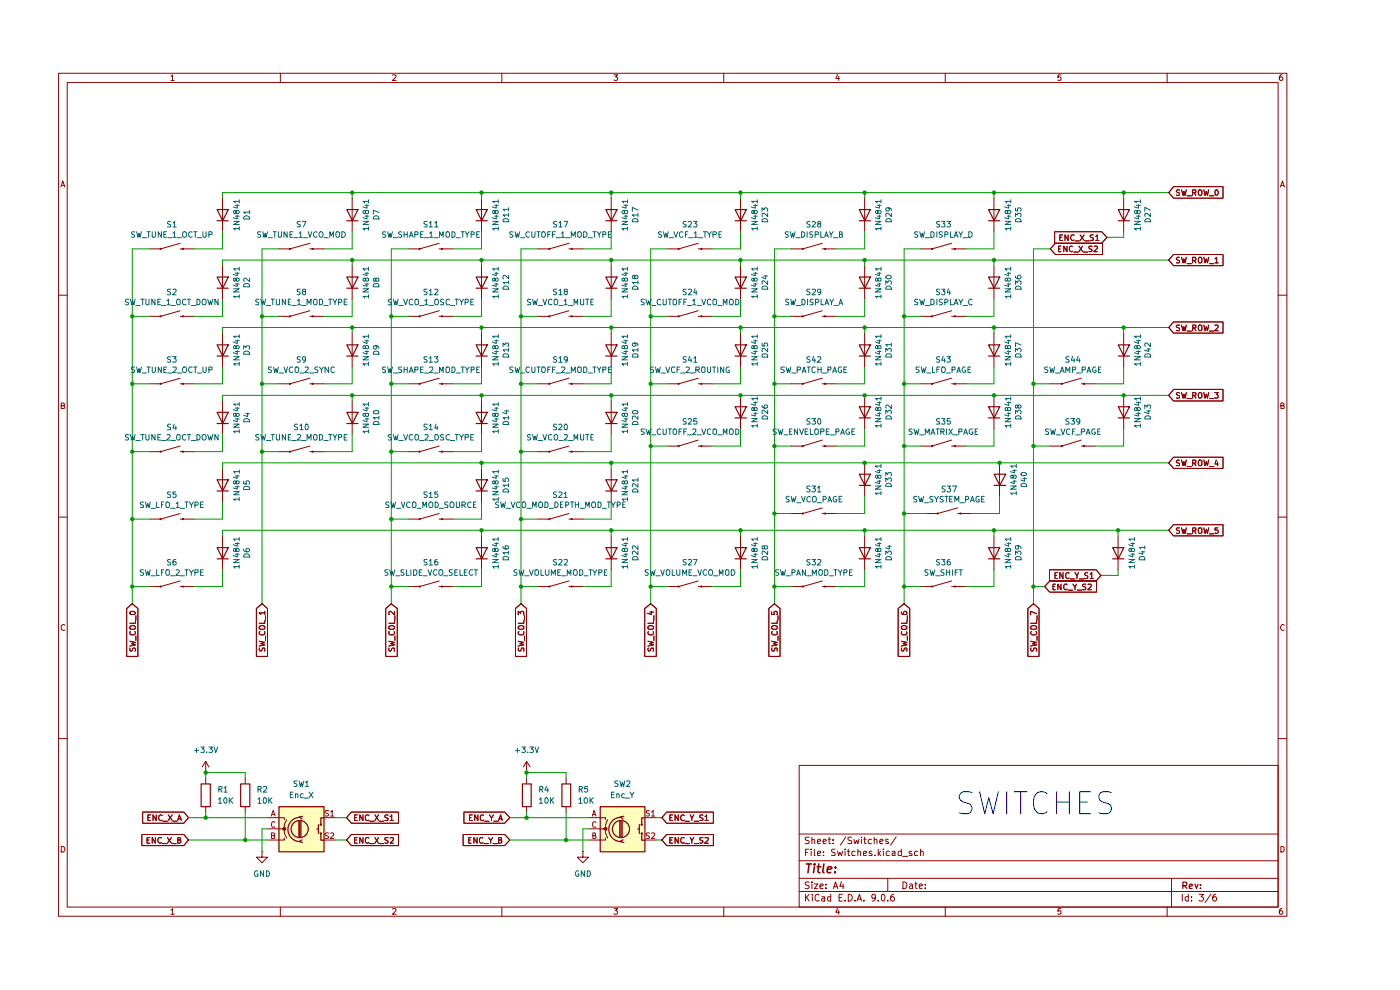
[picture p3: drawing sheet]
<svg xmlns="http://www.w3.org/2000/svg" width="297mm" height="210mm" viewBox="0 0 297 210" stroke-linecap="round" stroke-linejoin="round" font-family="sans-serif">
<g fill="none" stroke="#910000" stroke-width=".21">
<path d="M12.4 15.5h260.6v178.9h-260.6zM14.3 17.5h256.8v174.9h-256.8zM36.3 16.2l.3-.3v1.2M36.3 17.1h.7M59.5 15.5v2M83.3 16l.6-.1 .1 .1-.1 .4-.6 .7h.7M106.5 15.5v2M130.3 15.9h.7l-.4 .4 .3 .1v.6h-.6M153.5 15.5v2M177.7 15.8l-.4 .8h.8M177.9 16.2v.9M200.5 15.5v2"/>
<path d="M225.1 15.9h-.6l-.1 .6 .2-.2 .4 .1 .1 .6h-.7M247.6 15.5v2M272 15.9a.55 .55 0 0 0-.6 .5l.1 .6 .4 .1 .3-.3v-.2l-.3-.3h-.3l-.2 .3M12.9 39.7l.4-1.3 .5 1.3M13.1 39.3h.6M271.6 39.7l.5-1.3 .4 1.3M271.7 39.3h.6M12.4 62.6h1.9M271.1 62.6h1.9M13 86.1l.6-.1v-.4l-.6-.1v1.2h.6l.2-.4-.4-.2M271.7 86.1h.5l.2-.3-.1-.2-.6-.1v1.2h.6l.1-.5-.2-.1M12.4 109.7h1.9"/>
<path d="M271.1 109.7h1.9M13.8 132.6l-.4-.1-.4 .3 .1 .8 .3 .1h.4M272.4 132.6l-.2-.1a.61 .61 0 0 0-.5 .7 .61 .61 0 0 0 .7 .5M12.4 156.7h1.9M271.1 156.7h1.9M13 179.5a.66 .66 0 0 1 .7 .4 .66 .66 0 0 1-.2 .8h-.5zM169.5 162.4h101.6v30h-101.6zM169.5 176.9h101.6M171.7 177.6l-.8 .1v.4l.6 .3 .2 .3-.2 .2h-.7M172.2 178.2l.2-.2 .4 .1v.8M172.2 177.6v1.3M173.4 178.5l.7-.1-.2-.4-.4 .1-.1 .7 .1 .1h.5"/>
<path d="M174.6 178.5l.7-.1-.2-.4-.4 .1-.1 .7 .1 .1h.5M175.7 178h.5M175.9 177.6v1.2l.1 .1h.2M176.7 178.9h.1M176.7 178.1v.2M179.4 177.5l-1.1 1.8M180.7 177.6l-.7 .1v.4l.1 .2h.4l.2 .4-.2 .2h-.6M181.1 178l.3 .9 .3-.6 .3 .6 .2-.9M182.7 177.6v.1M182.7 178v.9M183.3 178h.5M183.4 177.6v1.2l.1 .1h.3"/>
<path d="M184.9 178.1l-.5-.1-.2 .3 .2 .6h.5M185.5 178.2l.1-.2 .4 .1v.8M185.5 177.6v1.3M186.6 178.5l.7-.1-.1-.4-.5 .1-.1 .7 .1 .1h.5M188.4 178.1h-.5v.3l.6 .3-.1 .2h-.5M190.1 177.5l-1.2 1.8M271.7 179.5l.7 .3v.7l-.2 .2h-.5zM36.3 193.1l.3-.4v1.2M36.3 193.9h.7M59.5 192.4v2M83.3 192.8l.6-.1 .1 .2-.1 .4-.6 .6h.7M106.5 192.4v2"/>
<path d="M130.3 192.7h.7l-.4 .5 .3 .1v.5h-.6M153.5 192.4v2M169.5 189.1h101.6M169.5 186.3h101.6M169.5 182.6h101.6M170.9 189.7v1.4M170.9 180.8h.4M171.1 190.3l.6 .8M171.6 180.1h-.7v1.4M171.7 187.2h-.8l-.1 .3 .3 .3h.4l.2 .4-.4 .3-.5-.1M171.7 189.7l-.8 .8M172.1 180.1v.1"/>
<path d="M172.1 180.6v.9M172.2 187.1v.1M172.2 187.5v1M172.3 189.7v.2M172.3 190.2v.9M172.8 187.5h.7l-.7 1h.7M172.8 180.1v1.2l.1 .2M173.4 181.1l.7-.2-.2-.3h-.4l-.1 .7 .1 .2h.5M173.8 189.9l-.5-.2-.4 .3v.8l.4 .3 .5-.1M173.9 188l.7-.2v-.2l-.4-.1-.3 .3 .1 .6h.6M174.4 190.2h.5l.1 .9M174.7 181.4v.1"/>
<path d="M174.7 180.6v.2M175 190.5h-.5l-.2 .3 .2 .3h.5M175.2 188.3v.2M175.2 187.6v.2M176.2 190.2h-.5l-.1 .3 .1 .6h.5M176.2 189.7v1.4M176.8 188.5l.4-1.4 .6 1.4M176.9 188.1h.7M177.2 180.1h-.6l-.2 .3 .3 .4 .5 .2v.4l-.8 .1M177.7 192.7l-.4 .8h.8M177.7 180.6l.2 .9 .3-.7 .3 .7 .3-.9M177.9 193.1v.8"/>
<path d="M178 190.4h.5M178.5 187l-.3 1h.8M178.7 189.7h-.7v1.4h.7M178.9 187.5v1M179.3 191v.1M179.3 180.1v.1M179.3 180.6v.9M179.8 180.6h.5M180 189.7a.73 .73 0 0 1 .8 .7 .73 .73 0 0 1-.8 .7zM180 180.1v1.2v.2h.3M181.4 191v.1M181.4 180.6h-.4l-.3 .2 .1 .7h.6"/>
<path d="M181.8 191.1l.5-1.4 .4 1.4M182 180.7l.2-.1h.3l.1 .9M182 190.7h.7M182 180.1v1.4M183.2 181.1l.6-.2-.1-.3h-.4l-.1 .7 .1 .2h.5M183.3 191v.1M184.9 180.6a.36 .36 0 0 0-.5 .2l.6 .4-.1 .3h-.5M185.6 181.4v.1M185.7 190.3l-.1 .2h-.6v-.7l.5-.1 .2 .3-.2 1-.5 .1M186.3 191v.1M186.3 180.1v1.4M186.4 181l.4 .5"/>
<path d="M186.8 180.6l-.5 .5M187 190l.3-.3a.8 .8 0 0 1 .5 .7 .8 .8 0 0 1-.5 .7l-.3-.3zM187.4 180.1v.1M187.4 180.6v.9M188.3 191v.1M188.3 186.3v2.8M188.7 180.6h-.4l-.3 .2 .2 .7h.5M189.3 180.6h.6v.9h-.6v-.4l.6-.2M189.6 189.7h-.2a.93 .93 0 0 0-.3 1.4 .45 .45 0 0 0 .6-.2 .45 .45 0 0 0-.2-.6 .45 .45 0 0 0-.6 .2M191.2 180.1v1.4h-.6l-.1-.8 .3-.1h.4M191.5 181.7h1.1M191.6 187.1a.73 .73 0 0 1 .8 .7 .73 .73 0 0 1-.8 .7z"/>
<path d="M193 187.6h.5l.1 .9M193.4 180.6a.36 .36 0 0 0-.6 .2l.7 .4-.1 .3h-.6M193.6 187.8l-.4 .1-.3 .3 .3 .3 .4-.1M194.1 187.5h.5M194.3 187.1v1.2l.3 .2M194.7 180.6h-.4l-.3 .2 .1 .7h.6M195 188l.7-.2-.1-.2-.4-.1-.2 .3 .1 .6h.5M195.3 180.7l.1-.1h.4l.1 .9M195.3 180.1v1.4M196.3 188.3v.2M196.3 187.6v.2M200.5 192.4v2"/>
<path d="M225.1 192.7h-.6l-.1 .6 .2-.1 .4 .1 .1 .5h-.7M247.6 192.4v2M248.5 186.3v6.1M250.8 189.7v1.4M252.1 190.2h-.5l-.2 .3 .2 .6h.5M252.1 189.7v1.4M252.8 191v.1M252.8 190.2v.2M254.4 189.7h.9l-.5 .5a.47 .47 0 0 1 .5 .4 .47 .47 0 0 1-.3 .5l-.6-.1M256.9 189.6l-1.3 1.9M257.9 189.7h-.2a.93 .93 0 0 0-.3 1.4 .45 .45 0 0 0 .7-.2 .45 .45 0 0 0-.2-.6 .45 .45 0 0 0-.6 .2M272 192.7a.55 .55 0 0 0-.6 .6l.1 .5 .4 .1 .3-.2v-.3l-.3-.2h-.3l-.2 .2"/>
</g>
<path d="M250.9 187.9h.6a.45 .45 0 0 0 .2-.7l-.8-.1v1.4M251.3 187.9l.5 .6M252.3 188l.7-.1-.2-.4-.4 .1-.1 .7 .1 .2h.5M253.5 187.5l.3 1 .4-1M254.7 188.4v.1M254.7 187.6v.2" fill="none" stroke="#910000" stroke-width=".25"/>
<path d="M171.1 183.3h1.1M171.7 183.3l-.3 1.8M172.8 183.9l-.2 1.2M172.8 183.3l-.1 .1h.2l-.1-.1v.1M173.3 183.9h.8M173.7 183.3l-.2 1.6 .4 .2M174.8 183.3l-.3 1.6 .3 .2M175.6 184.5l.8-.2v-.4a.6 .6 0 0 0-.8 .2v.9h.6M177.2 185v.1M177.2 183.9v.2" fill="none" stroke="#910000" stroke-width=".34"/>
<g fill="#ffb">
<path d="M59.1 171.1h9.6v9.5h-9.6z"/>
<path d="M127.3 171.1h9.5v9.5h-9.5z"/>
</g>
<path d="M38.2 51.6l-4.1 1.2M38.2 52.8h.6" fill="none" stroke="#910000" stroke-width=".21"/>
<path d="M34 52.7l.2 .1-.1 .1-.2-.1z" fill="#910000"/>
<path d="M34 52.7l.2 .1-.1 .1-.2-.1z" fill="none" stroke="#910000" stroke-width=".21"/>
<path d="M38.8 52.7l.1 .1v.1l-.2-.1z" fill="#910000"/>
<path d="M31.7 52.8h2.4M38.8 52.7l.1 .1v.1l-.2-.1zM38.8 52.8h2.5M38.2 65.9l-4.1 1.2M38.2 67.1h.6" fill="none" stroke="#910000" stroke-width=".21"/>
<path d="M34 67l.2 .1-.1 .1-.2-.1z" fill="#910000"/>
<path d="M34 67l.2 .1-.1 .1-.2-.1z" fill="none" stroke="#910000" stroke-width=".21"/>
<path d="M38.8 67l.1 .1v.1l-.2-.1z" fill="#910000"/>
<path d="M31.7 67.1h2.4M38.8 67l.1 .1v.1l-.2-.1zM38.8 67.1h2.5M47.2 70.7v7.2M38.2 94.6l-4.1 1.2M38.2 95.8h.6" fill="none" stroke="#910000" stroke-width=".21"/>
<path d="M46.1 73.2h2.3l-1.2 2.3zM46.1 75.5h2.3" fill="none" stroke="#910000" stroke-width=".25"/>
<path d="M34 95.7l.2 .1-.1 .1-.2-.1z" fill="#910000"/>
<path d="M34 95.7l.2 .1-.1 .1-.2-.1z" fill="none" stroke="#910000" stroke-width=".21"/>
<path d="M38.8 95.7l.1 .1v.1l-.2-.1z" fill="#910000"/>
<path d="M65.7 51.6l-4.2 1.2M65.7 52.8h.6M31.7 95.8h2.4M38.8 95.7l.1 .1v.1l-.2-.1zM38.8 95.8h2.5" fill="none" stroke="#910000" stroke-width=".21"/>
<path d="M61.4 52.7l.2 .1v.1l-.2-.1z" fill="#910000"/>
<path d="M61.4 52.7l.2 .1v.1l-.2-.1z" fill="none" stroke="#910000" stroke-width=".21"/>
<path d="M66.3 52.7l.2 .1-.1 .1-.2-.1z" fill="#910000"/>
<path d="M47.2 42v7.2M59.1 52.8h2.4M66.3 52.7l.2 .1-.1 .1-.2-.1zM66.3 52.8h2.4M47.2 85.1v7.1M65.7 94.6l-4.2 1.2M65.7 95.8h.6" fill="none" stroke="#910000" stroke-width=".21"/>
<path d="M46.1 44.5h2.3l-1.2 2.3zM46.1 46.8h2.3M46.1 87.5h2.3l-1.2 2.3zM46.1 89.8h2.3" fill="none" stroke="#910000" stroke-width=".25"/>
<path d="M61.4 95.7l.2 .1v.1l-.2-.1z" fill="#910000"/>
<path d="M61.4 95.7l.2 .1v.1l-.2-.1z" fill="none" stroke="#910000" stroke-width=".21"/>
<path d="M66.3 95.7l.2 .1-.1 .1-.2-.1z" fill="#910000"/>
<path d="M59.1 95.8h2.4M65.7 80.2l-4.2 1.2M65.7 81.4h.6M66.3 95.7l.2 .1-.1 .1-.2-.1zM66.3 95.8h2.4" fill="none" stroke="#910000" stroke-width=".21"/>
<path d="M61.4 81.3l.2 .1v.1l-.2-.1z" fill="#910000"/>
<path d="M61.4 81.3l.2 .1v.1l-.2-.1z" fill="none" stroke="#910000" stroke-width=".21"/>
<path d="M66.3 81.3l.2 .1-.1 .1-.2-.1z" fill="#910000"/>
<path d="M38.2 81.4h.6M38.2 80.2l-4.1 1.2M59.1 81.4h2.4M66.3 81.3l.2 .1-.1 .1-.2-.1zM66.3 81.4h2.4" fill="none" stroke="#910000" stroke-width=".21"/>
<path d="M34 81.3l.2 .1-.1 .1-.2-.1z" fill="#910000"/>
<path d="M34 81.3l.2 .1-.1 .1-.2-.1z" fill="none" stroke="#910000" stroke-width=".21"/>
<path d="M38.8 81.3l.1 .1v.1l-.2-.1z" fill="#910000"/>
<path d="M47.2 56.4v7.1M65.7 65.9l-4.2 1.2M65.7 67.1h.6M31.7 81.4h2.4M38.8 81.3l.1 .1v.1l-.2-.1zM38.8 81.4h2.5" fill="none" stroke="#910000" stroke-width=".21"/>
<path d="M46.1 58.8h2.3l-1.2 2.3zM46.1 61.1h2.3" fill="none" stroke="#910000" stroke-width=".25"/>
<path d="M61.4 67l.2 .1v.1l-.2-.1z" fill="#910000"/>
<path d="M61.4 67l.2 .1v.1l-.2-.1z" fill="none" stroke="#910000" stroke-width=".21"/>
<path d="M66.3 67l.2 .1-.1 .1-.2-.1z" fill="#910000"/>
<path d="M74.7 42v7.2M59.1 67.1h2.4M66.3 67l.2 .1-.1 .1-.2-.1zM66.3 67.1h2.4M93.2 67.1h.6M93.2 65.9l-4.2 1.2" fill="none" stroke="#910000" stroke-width=".21"/>
<path d="M73.6 44.5h2.3l-1.1 2.3zM73.6 46.8h2.3" fill="none" stroke="#910000" stroke-width=".25"/>
<path d="M89 67l.1 .1v.1l-.2-.1z" fill="#910000"/>
<path d="M89 67l.1 .1v.1l-.2-.1z" fill="none" stroke="#910000" stroke-width=".21"/>
<path d="M93.7 67l.2 .1-.1 .1-.2-.1z" fill="#910000"/>
<path d="M74.7 56.4v7.1M93.2 51.6l-4.2 1.2M93.2 52.8h.6M102.1 56.4v7.1M86.7 67.1h2.3M93.7 67l.2 .1-.1 .1-.2-.1zM93.8 67.1h2.4M102.1 70.7v7.2" fill="none" stroke="#910000" stroke-width=".21"/>
<path d="M73.6 58.8h2.3l-1.1 2.3zM101 58.8h2.4l-1.2 2.3zM73.6 61.1h2.3M101 73.2h2.4l-1.2 2.3zM101 61.1h2.4M101 75.5h2.4" fill="none" stroke="#910000" stroke-width=".25"/>
<path d="M89 52.7l.1 .1v.1l-.2-.1z" fill="#910000"/>
<path d="M89 52.7l.1 .1v.1l-.2-.1z" fill="none" stroke="#910000" stroke-width=".21"/>
<path d="M93.7 52.7l.2 .1-.1 .1-.2-.1z" fill="#910000"/>
<path d="M86.7 52.8h2.3M93.7 52.7l.2 .1-.1 .1-.2-.1zM93.8 52.8h2.4M102.1 42v7.2M74.7 70.7v7.2M93.2 80.2l-4.2 1.2M93.2 81.4h.6" fill="none" stroke="#910000" stroke-width=".21"/>
<path d="M101 44.5h2.4l-1.2 2.3zM101 46.8h2.4M73.6 73.2h2.3l-1.1 2.3zM73.6 75.5h2.3" fill="none" stroke="#910000" stroke-width=".25"/>
<path d="M89 81.3l.1 .1v.1l-.2-.1z" fill="#910000"/>
<path d="M89 81.3l.1 .1v.1l-.2-.1z" fill="none" stroke="#910000" stroke-width=".21"/>
<path d="M93.7 81.3l.2 .1-.1 .1-.2-.1z" fill="#910000"/>
<g fill="none" stroke="#910000" stroke-width=".21">
<path d="M86.7 81.4h2.3M93.7 81.3l.2 .1-.1 .1-.2-.1zM93.8 81.4h2.4M26.9 129.1l1.2-1 1.1 1v10.1h-2.3zM27.6 137.5v.5l.1 .1 .4-.1 .1-.5h.4l.1 .1v.5M27.6 136l1.1 .3-.8 .2 .8 .3-1.1 .2M27.6 132.9a.86 .86 0 0 1 1.1 .1l-.1 .5h-.9l-.1-.2zM27.6 129.8a.75 .75 0 0 1 1.1 .3l-.2 .2h-.8l-.1-.1zM27.6 134v.5l.2 .2 .8-.1 .1-.3-.1-.3M28.7 131.6v.6h-1.1M28.8 130.6v.9M28.8 134.9v1"/>
<path d="M54.4 129.1l1.2-1 1.2 1v10.1h-2.4zM55 136l1.2 .3-.9 .2 .9 .3-1.2 .2M55 133a.86 .86 0 0 1 1.2-.1v.4l-.2 .2h-.8zM55.1 137.5l-.1 .4 .2 .2h.3l.2-.6h.4l.1 .6M55.2 134l-.2 .3 .3 .4h.6l.3-.2-.1-.5M56.2 131.6v.6h-1.2M56.2 130h-1.2l.3 .3M56.2 129.7v.6M56.3 130.6v.9M56.3 134.9v1M43.6 163.9h.1M43.6 161.5l-.7 1.2"/>
<path d="M43.6 161.5l.7 1.2M43.6 161.5v2.4M59.1 173.4h1.2v.5M59.1 175.8h1.2v.9l.5 1.1M60.3 177.8v.4h-1.2M60.8 173.9l-.5 1v.9h-.4"/>
</g>
<path d="M59.2 171.1h9.5v9.6h-9.5z" fill="none" stroke="#910000" stroke-width=".25"/>
<path d="M60.1 175.6h.4v.4h-.4z" fill="#910000"/>
<g fill="none" stroke="#910000" stroke-width=".21">
<path d="M120.7 108.9l-4.2 1.2M120.7 110.1h.6M30.1 177h8.9l1 1.2-1 1.2h-8.9zM30.3 172.3h8.7l1 1.1-1 1.2h-8.7zM31.2 178.2h.4M31.4 173.4h.4M31.8 177.7h-.6v1.2h.6M32 172.9h-.6v1.1h.6M33 177.7v1.2l-.7-1.2v1.2M33.1 172.9v1.1l-.6-1.1v1.1M34.2 177.8l-.5-.1a.67 .67 0 0 0-.2 .7 .67 .67 0 0 0 .5 .5l.2-.2M34.4 173l-.2-.1a.67 .67 0 0 0-.6 .5 .67 .67 0 0 0 .3 .6h.5"/>
<path d="M34.4 178.9h.9M34.6 174.2h.9M35.5 177.7l.9 1.2M35.7 172.9l.8 1.1M36.4 177.7l-.9 1.2M36.5 178.9h.9M36.5 172.9l-.8 1.1M36.7 174.2h.8M37.7 178.2h.5v-.5h-.5v1.2h.4l.3-.5-.3-.2M37.7 174l.4-1.1 .4 1.1M37.8 173.7h.6M43.6 165.1v1.1"/>
<path d="M43.6 171.1v1.2M52 165.1v1.1M52 171.1v1.2M56.8 173.4h2.3M56.8 175.8h2.3M56.8 178.2h2.3M60.1 175.6h.4v.4h-.4zM68.7 173.4h2.4M68.7 178.2h2.4M74.5 172.3h10v2.3h-10l-1-1.2zM74.5 177h10v2.4h-10l-1-1.2zM75.2 173.4h.4"/>
<path d="M75.2 178.2h.4M75.8 172.9h-.6v1.1h.6M75.8 177.7h-.6v1.2h.6M77 172.9v1.1l-.7-1.1v1.1M77 177.7v1.2l-.7-1.2v1.2M78.3 173l-.5-.1-.3 .3v.6l.2 .2h.6M78.3 177.8l-.6-.1-.2 .2v.6l.2 .3 .3 .1 .3-.2M78.4 178.9h1M78.4 174.2h1M79.5 172.9l.8 1.1M79.5 177.7l.8 1.2M80.3 172.9l-.8 1.1"/>
<path d="M80.3 177.7l-.8 1.2M80.5 178.9h.9M80.5 174.2h.9M82.3 172.9h-.4l-.2 .1v.4l.5 .1 .1 .2-.1 .3h-.5M82.3 177.7l-.6 .1v.3l.6 .4-.2 .4-.4-.1M82.8 173.2h.1l.2-.3v1.1M82.8 177.8h.6v.4l-.6 .7h.6M82.8 174h.6M55.6 180.6v1.2h1.2l-1.2 1.2-1.2-1.2h1.2M55.6 180.6h.1"/>
</g>
<g fill="none" stroke="#910000" stroke-width=".25">
<path d="M42.7 166.3h1.9v4.8h-1.9zM51 166.3h2v4.8h-2zM63.4 174.2v3.4M63.6 174.2v3.4M63.7 173.4a2.58 2.58 0 0 0-2.6 2.5 2.58 2.58 0 0 0 2.6 2.6M63.8 174.2v3.4M64.1 178.1l-.6 .4 .7 .2M64.2 173.1l-.7 .2 .6 .4M67.2 175.9h.4M67.6 174.9v1.9M68 174.8l.2 .1-.1 .1-.2-.1zM68 176.7l.2 .1-.1 .1-.2-.1z"/>
<path d="M68.1 176.8v1.4h.6M68.7 173.5h-.6v1.4"/>
<circle cx="63.6" cy="175.9" r="1.82"/>
</g>
<path d="M57.5 173.1l.4-1.2 .5 1.2M57.6 177.3l.6-.1 .1-.3-.3-.2h-.4v1.1h.6l.1-.5h-.3M57.7 172.8h.5M58.3 174.5l-.4-.2-.3 .3v.6l.2 .3 .5-.1M69.7 172h-.7v.3l.2 .2h.3l.2 .4-.2 .2-.5-.1M69.7 176.7h-.5l-.2 .2v.3l.7 .3-.2 .3h-.5M70.1 172.3l.4-.4v1.2M70.1 176.8l.5-.1 .2 .3-.7 .8h.7M70.1 173.1h.7" fill="none" stroke="#b90000" stroke-width=".21"/>
<path d="M116.5 110l.2 .1-.1 .1-.2-.1z" fill="#910000"/>
<path d="M116.5 110l.2 .1-.1 .1-.2-.1z" fill="none" stroke="#910000" stroke-width=".21"/>
<path d="M121.2 110l.2 .1-.1 .1-.1-.1z" fill="#910000"/>
<path d="M120.7 94.6l-4.2 1.2M120.7 95.8h.6M129.7 85.1v7.1M129.7 99.4v7.2M114.1 110.1h2.4M121.2 110l.2 .1-.1 .1-.1-.1zM121.3 110.1h2.4" fill="none" stroke="#910000" stroke-width=".21"/>
<path d="M128.5 87.5h2.4l-1.2 2.3zM128.5 89.8h2.4M128.5 101.8h2.4l-1.2 2.3zM128.5 104.1h2.4" fill="none" stroke="#910000" stroke-width=".25"/>
<path d="M116.5 95.7l.2 .1-.1 .1-.2-.1z" fill="#910000"/>
<path d="M116.5 95.7l.2 .1-.1 .1-.2-.1z" fill="none" stroke="#910000" stroke-width=".21"/>
<path d="M121.2 95.7l.2 .1-.1 .1-.1-.1z" fill="#910000"/>
<path d="M47.2 99.4v7.2M114.1 95.8h2.4M121.2 95.7l.2 .1-.1 .1-.1-.1zM121.3 95.8h2.4M47.2 113.7v7.2M93.2 123.2l-4.2 1.2M93.2 124.4h.6" fill="none" stroke="#910000" stroke-width=".21"/>
<path d="M46.1 116.2h2.3l-1.2 2.3zM46.1 101.8h2.3l-1.2 2.3zM46.1 118.5h2.3M46.1 104.1h2.3" fill="none" stroke="#910000" stroke-width=".25"/>
<path d="M89 124.3l.1 .1v.1l-.2-.1z" fill="#910000"/>
<path d="M89 124.3l.1 .1v.1l-.2-.1z" fill="none" stroke="#910000" stroke-width=".21"/>
<path d="M93.7 124.3l.2 .1-.1 .1-.2-.1z" fill="#910000"/>
<path d="M38.2 124.4h.6M38.2 123.2l-4.1 1.2M86.7 124.4h2.3M93.7 124.3l.2 .1-.1 .1-.2-.1zM93.8 124.4h2.4" fill="none" stroke="#910000" stroke-width=".21"/>
<path d="M34 124.3l.2 .1-.1 .1-.2-.1z" fill="#910000"/>
<path d="M34 124.3l.2 .1-.1 .1-.2-.1z" fill="none" stroke="#910000" stroke-width=".21"/>
<path d="M38.8 124.3l.1 .1v.1l-.2-.1z" fill="#910000"/>
<path d="M38.2 108.9l-4.1 1.2M38.2 110.1h.6M31.7 124.4h2.4M38.8 124.3l.1 .1v.1l-.2-.1zM38.8 124.4h2.5" fill="none" stroke="#910000" stroke-width=".21"/>
<path d="M34 110l.2 .1-.1 .1-.2-.1z" fill="#910000"/>
<path d="M34 110l.2 .1-.1 .1-.2-.1z" fill="none" stroke="#910000" stroke-width=".21"/>
<path d="M38.8 110l.1 .1v.1l-.2-.1z" fill="#910000"/>
<path d="M120.7 80.2l-4.2 1.2M120.7 81.4h.6M31.7 110.1h2.4M38.8 110l.1 .1v.1l-.2-.1zM38.8 110.1h2.5" fill="none" stroke="#910000" stroke-width=".21"/>
<path d="M116.5 81.3l.2 .1-.1 .1-.2-.1z" fill="#910000"/>
<path d="M116.5 81.3l.2 .1-.1 .1-.2-.1z" fill="none" stroke="#910000" stroke-width=".21"/>
<path d="M121.2 81.3l.2 .1-.1 .1-.1-.1z" fill="#910000"/>
<path d="M129.7 42v7.2M129.7 56.4v7.1M120.7 65.9l-4.2 1.2M120.7 67.1h.6M129.7 70.7v7.2M114.1 81.4h2.4M121.2 81.3l.2 .1-.1 .1-.1-.1zM121.3 81.4h2.4" fill="none" stroke="#910000" stroke-width=".21"/>
<path d="M128.5 44.5h2.4l-1.2 2.3zM128.5 58.8h2.4l-1.2 2.3zM128.5 46.8h2.4M128.5 73.2h2.4l-1.2 2.3zM128.5 75.5h2.4M128.5 61.1h2.4" fill="none" stroke="#910000" stroke-width=".25"/>
<path d="M116.5 67l.2 .1-.1 .1-.2-.1z" fill="#910000"/>
<path d="M116.5 67l.2 .1-.1 .1-.2-.1z" fill="none" stroke="#910000" stroke-width=".21"/>
<path d="M121.2 67l.2 .1-.1 .1-.1-.1z" fill="#910000"/>
<path d="M120.7 51.6l-4.2 1.2M120.7 52.8h.6M114.1 67.1h2.4M121.2 67l.2 .1-.1 .1-.1-.1zM121.3 67.1h2.4" fill="none" stroke="#910000" stroke-width=".21"/>
<path d="M116.5 52.7l.2 .1-.1 .1-.2-.1z" fill="#910000"/>
<path d="M116.5 52.7l.2 .1-.1 .1-.2-.1z" fill="none" stroke="#910000" stroke-width=".21"/>
<path d="M121.2 52.7l.2 .1-.1 .1-.1-.1z" fill="#910000"/>
<g fill="none" stroke="#910000" stroke-width=".21">
<path d="M114.1 52.8h2.4M121.2 52.7l.2 .1-.1 .1-.1-.1zM121.3 52.8h2.4M102.1 113.7v7.2M109.3 129.1l1.2-1 1.2 1v10.1h-2.4zM109.9 136l1.2 .3-.8 .2 .8 .3-1.2 .2M109.9 133a.86 .86 0 0 1 1.2-.1v.4l-.1 .2h-.9zM109.9 130.4v-.7l.5 .4 .2-.4h.4l.1 .1-.1 .6M110 137.5l-.1 .4 .3 .2h.2l.3-.6h.3l.1 .6M110.1 134l-.2 .3 .4 .4h.6l.2-.2-.1-.5M111.1 131.6v.6h-1.2M111.3 130.6v.9"/>
<path d="M111.3 134.9v1M120.7 123.2l-4.2 1.2M120.7 124.4h.6"/>
</g>
<path d="M101 116.2h2.4l-1.2 2.3zM101 118.5h2.4" fill="none" stroke="#910000" stroke-width=".25"/>
<path d="M116.5 124.3l.2 .1-.1 .1-.2-.1z" fill="#910000"/>
<path d="M116.5 124.3l.2 .1-.1 .1-.2-.1z" fill="none" stroke="#910000" stroke-width=".21"/>
<path d="M121.2 124.3l.2 .1-.1 .1-.1-.1z" fill="#910000"/>
<g fill="none" stroke="#910000" stroke-width=".21">
<path d="M81.8 129.1l1.2-1 1.3 1v10.1h-2.5zM82.5 137.5v.5l.2 .1 .3-.1 .3-.5h.3v.6M82.5 136l1.2 .3-.9 .2 .9 .3-1.2 .2M82.5 132.9a.86 .86 0 0 1 1.2 .1l-.2 .5h-.8l-.2-.2zM82.6 134l-.1 .5 .3 .2h.6a.45 .45 0 0 0 .2-.7M83.7 131.6v.6h-1.2M83.7 129.7v.7l-.9-.7-.3 .1 .1 .5M83.8 130.6v.9M83.8 134.9v1M114.1 124.4h2.4M121.2 124.3l.2 .1-.1 .1-.1-.1zM121.3 124.4h2.4"/>
<path d="M111.7 163.9h.1M111.7 161.5l-.7 1.2M111.7 161.5l.8 1.2M111.7 161.5v2.4M127.3 173.4h1.2v.5M127.3 175.8h1.2v.9l.4 1.1M128.5 177.8v.4h-1.2M128.9 173.9l-.4 1v.9h-.5"/>
</g>
<path d="M127.3 171.1h9.5v9.6h-9.5z" fill="none" stroke="#910000" stroke-width=".25"/>
<path d="M128.3 175.6h.4v.4h-.4z" fill="#910000"/>
<g fill="none" stroke="#910000" stroke-width=".21">
<path d="M74.7 85.1v7.1M102.1 85.1v7.1M93.2 108.9l-4.2 1.2M93.2 110.1h.6M129.7 113.7v7.2M136.8 129.1l1.2-1 1.2 1v10.1h-2.4zM137.5 136l1.1 .3-.8 .2 .8 .3-1.1 .2M137.5 133a.65 .65 0 0 1 .6-.3 .65 .65 0 0 1 .5 .5l-.1 .3h-.9zM137.5 137.5v.4l.2 .2 .3-.2 .2-.4h.4v.6M137.5 134a.45 .45 0 0 0 .2 .7h.7a.45 .45 0 0 0 .2-.7M137.9 129.8h.7M138.2 129.7v.6l-.8-.2"/>
<path d="M138.6 131.6v.6h-1.1M138.7 130.6v.9M138.7 134.9v1M98.3 177h8.8l1.1 1.2-1.1 1.2h-8.8zM98.4 172.3h8.7l1.1 1.1-1.1 1.2h-8.7zM99.4 178.2h.4M99.6 173.4h.3M99.9 177.7h-.5v1.2h.5M100.2 172.9h-.6v1.1h.6M101.2 177.7v1.2l-.7-1.2v1.2M101.4 172.9v1.1l-.7-1.1v1.1M102.4 177.8l-.5-.1-.2 .2 .1 .8 .3 .2 .3-.2"/>
<path d="M102.6 173l-.4-.1-.3 .3v.6l.2 .2h.5M102.7 178.9h.9M102.8 174.2h1M103.7 177.7l.4 .6 .4-.6M103.8 172.9l.5 .6 .4-.6M104.1 178.3v.6M104.3 173.5v.5M104.6 178.9h.9M104.8 174.2h.9M105.8 178.2h.5l.1-.4-.6-.1v1.2l.6-.1 .1-.4-.3-.2M105.8 174l.4-1.1 .3 1.1M105.9 173.7h.6"/>
<path d="M111.7 165.1v1.1M111.7 171.1v1.2M120.1 165.1v1.1M120.1 171.1v1.2M124.8 173.4h2.5M124.8 175.8h2.5M124.8 178.2h2.5M128.3 175.6h.4v.4h-.4zM136.8 173.4h2.4M136.8 178.2h2.4M123.7 180.6v1.2h1.1l-1.1 1.2-1.2-1.2h1.2M123.7 180.6h.1"/>
</g>
<g fill="none" stroke="#910000" stroke-width=".25">
<path d="M73.6 87.5h2.3l-1.1 2.3zM73.6 89.8h2.3M101 87.5h2.4l-1.2 2.3zM101 89.8h2.4M128.5 116.2h2.4l-1.2 2.3zM128.5 118.5h2.4M110.8 166.3h1.9v4.8h-1.9zM119.2 166.3h1.9v4.8h-1.9zM131.5 174.2v3.4M131.7 173.4a2.58 2.58 0 0 0-2.5 2.5 2.58 2.58 0 0 0 2.5 2.6M131.7 174.2v3.4M132 174.2v3.4"/>
<path d="M132.2 178.1l-.6 .4 .7 .2M132.3 173.1l-.7 .2 .6 .4M135.3 175.9h.3M135.6 174.9v1.9M136.1 174.8l.2 .1-.1 .1-.2-.1zM136.1 176.7l.2 .1-.1 .1-.2-.1zM136.1 176.8v1.4h.7M136.8 173.5h-.7v1.4"/>
<circle cx="131.7" cy="175.9" r="1.82"/>
</g>
<path d="M125.7 173.1l.3-1.2 .4 1.2M125.8 177.3l.5-.1v-.5h-.5v1.1h.5l.1-.3-.3-.2M125.8 172.8h.6M126.4 174.5l-.2-.2a.67 .67 0 0 0-.5 .5 .67 .67 0 0 0 .2 .7l.5-.1M137.8 172h-.7v.3l.7 .5-.3 .3-.4-.1M137.8 176.7h-.5l-.2 .1v.4l.6 .1 .1 .2-.1 .3h-.6M138.2 172.3l.4-.4v1.2M138.2 176.8l.2-.1h.3l.2 .1v.4l-.7 .6h.7M138.2 173.1h.7" fill="none" stroke="#b90000" stroke-width=".21"/>
<path d="M89 110l.1 .1v.1l-.2-.1z" fill="#910000"/>
<path d="M89 110l.1 .1v.1l-.2-.1z" fill="none" stroke="#910000" stroke-width=".21"/>
<path d="M93.7 110l.2 .1-.1 .1-.2-.1z" fill="#910000"/>
<path d="M93.2 94.6l-4.2 1.2M93.2 95.8h.6M86.7 110.1h2.3M93.7 110l.2 .1-.1 .1-.2-.1zM93.8 110.1h2.4" fill="none" stroke="#910000" stroke-width=".21"/>
<path d="M89 95.7l.1 .1v.1l-.2-.1z" fill="#910000"/>
<path d="M89 95.7l.1 .1v.1l-.2-.1z" fill="none" stroke="#910000" stroke-width=".21"/>
<path d="M93.7 95.7l.2 .1-.1 .1-.2-.1z" fill="#910000"/>
<g fill="none" stroke="#910000" stroke-width=".21">
<path d="M86.7 95.8h2.3M93.7 95.7l.2 .1-.1 .1-.2-.1zM93.8 95.8h2.4M102.1 99.4v7.2M237.2 113.7v7.2M190.5 129.1l1.3-1 1.2 1v10.1h-2.5zM191.2 136l1.2 .3-.8 .2 .8 .3-1.2 .2M191.2 133a.65 .65 0 0 1 .7-.3 .65 .65 0 0 1 .5 .5l-.2 .3h-.8zM191.2 129.8l.3 .5h.8v-.5l-.4-.1-.3 .2v.3l.3 .1M191.3 137.5l-.1 .4 .3 .2 .3-.2 .2-.4h.3v.6M191.3 134a.45 .45 0 0 0 .2 .7h.6a.45 .45 0 0 0 .2-.7M192.4 131.6v.6h-1.2"/>
<path d="M192.5 130.6v.9M192.5 134.9v1M201.9 124.4h.7M201.9 123.2l-4.2 1.2M218.1 129.1l1.1-1 1.2 1v10.1h-2.3zM218.6 136l1.3 .3-.9 .2 .9 .3-1.3 .2M218.6 133a.86 .86 0 0 1 1.3 0l-.2 .5h-.9zM218.7 137.5l-.1 .4 .3 .2h.3l.2-.6h.3l.2 .1-.1 .5M218.8 134l-.2 .3 .4 .4 .7-.1 .2-.3-.2-.3M219.9 131.6v.6h-1.3M219.9 130.2l-1.3-.5v.7M220 130.6v.9"/>
<path d="M220 134.9v1M222.6 120.9h9.9l1 1.2-1 1.1h-9.9zM222.7 123.2h9.9v2.4h-9.9l-1.1-1.2zM223.4 124.4h.3M223.8 122.1h.3M223.9 123.9h-.5v1.2h.5M224.3 121.5h-.5v1.2h.5M225.1 123.9v1.2l-.7-1.2v1.2M225.5 121.5v1.2l-.7-1.2v1.2M226.4 124l-.6-.1-.1 .3 .1 .7 .2 .2 .4-.2M226.6 125.2h.9M226.8 121.6l-.4-.1-.3 .3 .1 .8 .2 .1 .4-.1"/>
<path d="M227 122.8h1M227.6 123.9l.4 .6 .4-.6M228 121.5l.5 .6 .3-.6M228 124.5v.6M228.5 122.1v.6M228.6 125.2h.9M229 122.8h.9M230.3 123.9h-.5l-.1 .2 .1 .3 .5 .2v.3l-.1 .2-.5-.1M230.8 121.5h-.5l-.2 .2 .1 .3 .6 .2v.4l-.2 .1-.5-.1M230.8 124l.5-.1 .2 .4-.7 .8h.7M231.3 121.8l.3-.3v1.2M231.3 122.7h.6"/>
</g>
<path d="M101 101.8h2.4l-1.2 2.3zM101 104.1h2.4M236 116.2h2.4l-1.2 2.3zM236 118.5h2.4" fill="none" stroke="#910000" stroke-width=".25"/>
<path d="M197.7 124.3l.2 .1-.1 .1-.2-.1z" fill="#910000"/>
<path d="M197.7 124.3l.2 .1-.1 .1-.2-.1z" fill="none" stroke="#910000" stroke-width=".21"/>
<path d="M202.5 124.3l.2 .1-.1 .1-.2-.1z" fill="#910000"/>
<path d="M203.2 107.7l-4.3 1.2M203.2 108.9h.5M210.9 113.7v7.2M195.4 124.4h2.3M202.5 124.3l.2 .1-.1 .1-.2-.1zM202.6 124.4h2.3" fill="none" stroke="#910000" stroke-width=".21"/>
<path d="M209.7 116.2h2.4l-1.2 2.3zM209.7 118.5h2.4" fill="none" stroke="#910000" stroke-width=".25"/>
<path d="M198.9 108.8l.1 .1v.1l-.2-.1z" fill="#910000"/>
<path d="M198.9 108.8l.1 .1v.1l-.2-.1z" fill="none" stroke="#910000" stroke-width=".21"/>
<path d="M203.7 108.8l.2 .1-.1 .1-.2-.1z" fill="#910000"/>
<path d="M201.9 93.3l-4.2 1.3M201.9 94.6h.7M196.5 108.9h2.4M203.7 108.8l.2 .1-.1 .1-.2-.1zM203.7 108.9h2.4" fill="none" stroke="#910000" stroke-width=".21"/>
<path d="M197.7 94.5l.2 .1-.1 .1-.2-.1z" fill="#910000"/>
<path d="M197.7 94.5l.2 .1-.1 .1-.2-.1z" fill="none" stroke="#910000" stroke-width=".21"/>
<path d="M202.5 94.5l.2 .1-.1 .1-.2-.1z" fill="#910000"/>
<path d="M174.5 65.9l-4.2 1.2M174.5 67.1h.5M195.4 94.6h2.3M202.5 94.5l.2 .1-.1 .1-.2-.1zM202.6 94.6h2.3" fill="none" stroke="#910000" stroke-width=".21"/>
<path d="M170.2 67l.2 .1v.1l-.2-.1z" fill="#910000"/>
<path d="M170.2 67l.2 .1v.1l-.2-.1z" fill="none" stroke="#910000" stroke-width=".21"/>
<path d="M175 67l.2 .1-.1 .1-.2-.1z" fill="#910000"/>
<path d="M174.5 51.6l-4.2 1.2M174.5 52.8h.5M167.8 67.1h2.5M175 67l.2 .1-.1 .1-.2-.1zM175 67.1h2.4" fill="none" stroke="#910000" stroke-width=".21"/>
<path d="M170.2 52.7l.2 .1v.1l-.2-.1z" fill="#910000"/>
<path d="M170.2 52.7l.2 .1v.1l-.2-.1z" fill="none" stroke="#910000" stroke-width=".21"/>
<path d="M175 52.7l.2 .1-.1 .1-.2-.1z" fill="#910000"/>
<path d="M148.1 52.8h.7M148.1 51.6l-4.1 1.2M157.1 42v7.2M157.1 56.4v7.1M167.8 52.8h2.5M175 52.7l.2 .1-.1 .1-.2-.1zM175 52.8h2.4" fill="none" stroke="#910000" stroke-width=".21"/>
<path d="M156 58.8h2.3l-1.2 2.3zM156 44.5h2.3l-1.2 2.3zM156 46.8h2.3M156 61.1h2.3" fill="none" stroke="#910000" stroke-width=".25"/>
<path d="M143.9 52.7l.2 .1-.1 .1-.2-.1z" fill="#910000"/>
<path d="M143.9 52.7l.2 .1-.1 .1-.2-.1z" fill="none" stroke="#910000" stroke-width=".21"/>
<path d="M148.7 52.7l.2 .1v.1l-.2-.1z" fill="#910000"/>
<path d="M141.6 52.8h2.4M148.7 52.7l.2 .1v.1l-.2-.1zM148.8 52.8h2.4M148.1 65.9l-4.1 1.2M148.1 67.1h.7" fill="none" stroke="#910000" stroke-width=".21"/>
<path d="M143.9 67l.2 .1-.1 .1-.2-.1z" fill="#910000"/>
<path d="M143.9 67l.2 .1-.1 .1-.2-.1z" fill="none" stroke="#910000" stroke-width=".21"/>
<path d="M148.7 67l.2 .1v.1l-.2-.1z" fill="#910000"/>
<path d="M141.6 67.1h2.4M148.7 67l.2 .1v.1l-.2-.1zM148.8 67.1h2.4M157.1 70.7v7.2M148.1 80.2l-4.1 1.2M148.1 81.4h.7M157.1 83.9v7.1" fill="none" stroke="#910000" stroke-width=".21"/>
<path d="M156 73.2h2.3l-1.2 2.3zM156 75.5h2.3M156 86.3h2.3l-1.2 2.4zM156 88.7h2.3" fill="none" stroke="#910000" stroke-width=".25"/>
<path d="M143.9 81.3l.2 .1-.1 .1-.2-.1z" fill="#910000"/>
<path d="M143.9 81.3l.2 .1-.1 .1-.2-.1z" fill="none" stroke="#910000" stroke-width=".21"/>
<path d="M148.7 81.3l.2 .1v.1l-.2-.1z" fill="#910000"/>
<path d="M141.6 81.4h2.4M148.1 93.3l-4.1 1.3M148.1 94.6h.7M148.7 81.3l.2 .1v.1l-.2-.1zM148.8 81.4h2.4" fill="none" stroke="#910000" stroke-width=".21"/>
<path d="M143.9 94.5l.2 .1-.1 .1-.2-.1z" fill="#910000"/>
<path d="M143.9 94.5l.2 .1-.1 .1-.2-.1z" fill="none" stroke="#910000" stroke-width=".21"/>
<path d="M148.7 94.5l.2 .1v.1l-.2-.1z" fill="#910000"/>
<path d="M141.6 94.6h2.4M148.7 94.5l.2 .1v.1l-.2-.1zM148.8 94.6h2.4M174.5 80.2l-4.2 1.2M174.5 81.4h.5" fill="none" stroke="#910000" stroke-width=".21"/>
<path d="M170.2 81.3l.2 .1v.1l-.2-.1z" fill="#910000"/>
<path d="M170.2 81.3l.2 .1v.1l-.2-.1z" fill="none" stroke="#910000" stroke-width=".21"/>
<path d="M175 81.3l.2 .1-.1 .1-.2-.1z" fill="#910000"/>
<path d="M167.8 81.4h2.5M174.5 93.3l-4.2 1.3M174.5 94.6h.5M175 81.3l.2 .1-.1 .1-.2-.1zM175 81.4h2.4" fill="none" stroke="#910000" stroke-width=".21"/>
<path d="M170.2 94.5l.2 .1v.1l-.2-.1z" fill="#910000"/>
<path d="M170.2 94.5l.2 .1v.1l-.2-.1z" fill="none" stroke="#910000" stroke-width=".21"/>
<path d="M175 94.5l.2 .1-.1 .1-.2-.1z" fill="#910000"/>
<g fill="none" stroke="#910000" stroke-width=".21">
<path d="M249 39.6h10.5v2.4h-10.5l-1.1-1.1zM210.9 42v7.2M210.9 56.4v7.1M223.7 49.2h10l1.1 1.1-1.1 1.3h-10zM223.9 51.6h10v2.4h-10l-1.1-1.2zM224.6 52.8h.3M224.8 50.3h.5M225.1 52.2h-.5v1.2h.5M225.4 49.8h-.6v1.2h.6M226.4 52.2v1.2l-.7-1.2v1.2M226.6 49.8v1.2l-.7-1.2v1.2M227.5 52.3a.45 .45 0 0 0-.6 .2v.6a.45 .45 0 0 0 .6 .2"/>
<path d="M227.8 53.5h.9M227.9 49.9l-.5-.1a.67 .67 0 0 0-.3 .7 .67 .67 0 0 0 .5 .5l.3-.1M228.1 51.1h.9M228.9 52.2l.8 1.2M229.1 49.8l.9 1.2M229.7 52.2l-.8 1.2M229.8 53.5h1M230 49.8l-.9 1.2M230.2 51.1h.9M231.7 52.3h-.7v.3l.7 .4-.3 .4-.4-.1M231.9 49.8h-.5l-.1 .2 .1 .3 .5 .2v.4h-.6M232.1 52.3h.7v.4l-.8 .7h.8"/>
<path d="M232.4 50.2l.4-.4v1.2M232.4 51h.7M238.4 42v7.2M249 54h10.5v2.4h-10.5l-1.1-1.2zM250.2 54.7l-.4-.1-.3 .2 .1 .3 .6 .2v.4l-.7 .1M250.2 40.3h-.4l-.3 .2 .3 .4 .4 .1v.4h-.7M250.7 54.6l.3 1.2 .2-.9 .2 .9 .3-1.2M250.7 40.3l.3 1.1 .2-.8 .2 .8 .3-1.1M251.8 55.9h1M251.8 41.5h1M253 55.2h.5l.2-.1v-.4l-.2-.1h-.5v1.2M253 40.9h.6l.1-.6h-.7v1.1"/>
<path d="M253.4 55.2l.3 .6M253.4 40.9l.3 .5M254.5 54.6l.5 .1v.9l-.2 .2h-.4a.86 .86 0 0 1 .1-1.2zM254.5 40.3l.5 .1v.9l-.5 .1a.78 .78 0 0 1 0-1.1zM255.4 54.6l.2 1.2 .3-.9 .3 .9 .2-1.2M255.4 40.3l.2 1.1 .3-.8 .3 .8 .2-1.1M256.6 55.9h.9M256.6 41.5h.9M257.8 54.9l.3-.3v1.2M257.8 55.8h.6M257.8 40.3h.3a.64 .64 0 0 1 .4 .6 .64 .64 0 0 1-.5 .5l-.2-.2zM249 68.3h10.5v2.4h-10.5l-1.1-1.2z"/>
<path d="M250.2 69h-.5l-.2 .1 .2 .4 .5 .1v.4l-.1 .2-.6-.1M250.7 69l.3 1.2 .2-.9 .2 .9 .3-1.2M251.8 70.2h1M253 69.6l.7-.1v-.4l-.7-.1v1.2M253.4 69.6l.3 .6M254.4 69h.4l.2 .1v.9l-.5 .2a.86 .86 0 0 1-.1-1.2zM255.4 69l.2 1.2 .3-.9 .3 .9 .2-1.2M256.6 70.2h.9M257.8 69.1l.5-.1 .1 .3-.7 .9h.7M167.8 94.6h2.5M175 94.5l.2 .1-.1 .1-.2-.1zM175 94.6h2.4"/>
<path d="M183.4 98.2v7.2M148.1 123.2l-4.1 1.2M148.1 124.4h.7M163.1 129.1l1.2-1 1.2 1v10.1h-2.4zM163.7 136l1.2 .3-.9 .2 .9 .3-1.2 .2M163.7 133a.86 .86 0 0 1 1.2-.1v.4l-.2 .2h-.8zM163.7 129.8v.5h.6l-.1-.5 .2-.1h.3l.2 .1-.1 .5M163.8 137.5l-.1 .4 .3 .2h.2l.3-.6h.3l.1 .6M163.9 134l-.2 .3 .3 .4h.6l.3-.2-.1-.5M164.9 131.6v.6h-1.2M165.1 130.6v.9M165.1 134.9v1"/>
</g>
<path d="M209.7 58.8h2.4l-1.2 2.3zM209.7 44.5h2.4l-1.2 2.3zM209.7 46.8h2.4M237.2 44.5h2.4l-1.2 2.3zM237.2 46.8h2.4M209.7 61.1h2.4M182.3 100.6h2.4l-1.2 2.4zM182.3 103h2.4" fill="none" stroke="#910000" stroke-width=".25"/>
<path d="M143.9 124.3l.2 .1-.1 .1-.2-.1z" fill="#910000"/>
<path d="M143.9 124.3l.2 .1-.1 .1-.2-.1z" fill="none" stroke="#910000" stroke-width=".21"/>
<path d="M148.7 124.3l.2 .1v.1l-.2-.1z" fill="#910000"/>
<g fill="none" stroke="#910000" stroke-width=".21">
<path d="M183.4 113.7v7.2M141.6 124.4h2.4M148.7 124.3l.2 .1v.1l-.2-.1zM148.8 124.4h2.4M174.5 124.4h.5M174.5 123.2l-4.2 1.2M141.4 177h9.9v2.4h-9.9l-1-1.2zM141.4 172.3h9.9v2.3h-9.9l-1-1.2zM142.1 178.2h.4M142.1 173.4h.4M142.7 177.7h-.6v1.2h.6M142.7 172.9h-.6v1.1h.6"/>
<path d="M143.9 177.7v1.2l-.7-1.2v1.2M143.9 172.9v1.1l-.7-1.1v1.1M145.2 177.8l-.6-.1a.67 .67 0 0 0-.2 .7 .67 .67 0 0 0 .5 .5l.3-.2M145.2 173l-.3-.1a.67 .67 0 0 0-.5 .5 .67 .67 0 0 0 .2 .6h.6M145.3 178.9h1M145.3 174.2h1M146.4 177.7l.4 .6 .4-.6M146.4 172.9l.4 .6 .4-.6M146.8 173.5v.5M146.8 178.3v.6M147.3 178.9h.9M147.3 174.2h.9"/>
<path d="M149.1 177.7l-.6 .1v.3l.6 .4-.2 .4-.4-.1M149.1 172.9h-.5l-.1 .1v.4l.6 .3-.1 .3h-.5M149.6 177.8l.6-.1v.5l-.7 .7h.7M149.6 173.2l.3-.3v1.1M149.6 174h.6"/>
</g>
<path d="M182.3 116.2h2.4l-1.2 2.3zM182.3 118.5h2.4" fill="none" stroke="#910000" stroke-width=".25"/>
<path d="M170.2 124.3l.2 .1v.1l-.2-.1z" fill="#910000"/>
<path d="M170.2 124.3l.2 .1v.1l-.2-.1z" fill="none" stroke="#910000" stroke-width=".21"/>
<path d="M175 124.3l.2 .1-.1 .1-.2-.1z" fill="#910000"/>
<path d="M157.1 113.7v7.2M174.5 107.7l-4.2 1.2M174.5 108.9h.5M167.8 124.4h2.5M175 124.3l.2 .1-.1 .1-.2-.1zM175 124.4h2.4" fill="none" stroke="#910000" stroke-width=".21"/>
<path d="M156 116.2h2.3l-1.2 2.3zM156 118.5h2.3" fill="none" stroke="#910000" stroke-width=".25"/>
<path d="M170.2 108.8l.2 .1v.1l-.2-.1z" fill="#910000"/>
<path d="M170.2 108.8l.2 .1v.1l-.2-.1z" fill="none" stroke="#910000" stroke-width=".21"/>
<path d="M175 108.8l.2 .1-.1 .1-.2-.1z" fill="#910000"/>
<path d="M201.9 65.9l-4.2 1.2M201.9 67.1h.7M167.8 108.9h2.5M175 108.8l.2 .1-.1 .1-.2-.1zM175 108.9h2.4" fill="none" stroke="#910000" stroke-width=".21"/>
<path d="M197.7 67l.2 .1-.1 .1-.2-.1z" fill="#910000"/>
<path d="M197.7 67l.2 .1-.1 .1-.2-.1z" fill="none" stroke="#910000" stroke-width=".21"/>
<path d="M202.5 67l.2 .1-.1 .1-.2-.1z" fill="#910000"/>
<path d="M183.4 70.7v7.2M195.4 67.1h2.3M202.5 67l.2 .1-.1 .1-.2-.1zM202.6 67.1h2.3M201.9 80.2l-4.2 1.2M201.9 81.4h.7" fill="none" stroke="#910000" stroke-width=".21"/>
<path d="M182.3 73.2h2.4l-1.2 2.3zM182.3 75.5h2.4" fill="none" stroke="#910000" stroke-width=".25"/>
<path d="M197.7 81.3l.2 .1-.1 .1-.2-.1z" fill="#910000"/>
<path d="M197.7 81.3l.2 .1-.1 .1-.2-.1z" fill="none" stroke="#910000" stroke-width=".21"/>
<path d="M202.5 81.3l.2 .1-.1 .1-.2-.1z" fill="#910000"/>
<path d="M183.4 42v7.2M183.4 56.4v7.1M201.9 51.6l-4.2 1.2M201.9 52.8h.7M195.4 81.4h2.3M202.5 81.3l.2 .1-.1 .1-.2-.1zM202.6 81.4h2.3" fill="none" stroke="#910000" stroke-width=".21"/>
<path d="M182.3 58.8h2.4l-1.2 2.3zM182.3 44.5h2.4l-1.2 2.3zM182.3 46.8h2.4M182.3 61.1h2.4" fill="none" stroke="#910000" stroke-width=".25"/>
<path d="M197.7 52.7l.2 .1-.1 .1-.2-.1z" fill="#910000"/>
<path d="M197.7 52.7l.2 .1-.1 .1-.2-.1z" fill="none" stroke="#910000" stroke-width=".21"/>
<path d="M202.5 52.7l.2 .1-.1 .1-.2-.1z" fill="#910000"/>
<path d="M195.4 52.8h2.3M202.5 52.7l.2 .1-.1 .1-.2-.1zM202.6 52.8h2.3M210.9 70.7v7.2M238.4 70.7v7.2M183.4 83.9v7.1M229.4 80.2l-4.1 1.2M229.4 81.4h.6M238.4 83.9v7.1" fill="none" stroke="#910000" stroke-width=".21"/>
<path d="M209.7 73.2h2.4l-1.2 2.3zM209.7 75.5h2.4M237.2 73.2h2.4l-1.2 2.3zM237.2 75.5h2.4M182.3 86.3h2.4l-1.2 2.4zM182.3 88.7h2.4M237.2 86.3h2.4l-1.2 2.4zM237.2 88.7h2.4" fill="none" stroke="#910000" stroke-width=".25"/>
<path d="M225.2 81.3l.2 .1-.1 .1-.2-.1z" fill="#910000"/>
<path d="M225.2 81.3l.2 .1-.1 .1-.2-.1z" fill="none" stroke="#910000" stroke-width=".21"/>
<path d="M229.9 81.3l.2 .1v.1l-.2-.1z" fill="#910000"/>
<g fill="none" stroke="#910000" stroke-width=".21">
<path d="M210.9 83.9v7.1M212 98.2v7.2M222.8 81.4h2.5M229.4 93.3l-4.1 1.3M229.4 94.6h.6M229.9 81.3l.2 .1v.1l-.2-.1zM230 81.4h2.4M249 97h10.5v2.4h-10.5l-1.1-1.2zM249 82.6h10.5v2.5h-10.5l-1.1-1.2zM250.2 97.7l-.4-.1-.3 .2 .1 .3 .6 .2v.4l-.7 .1M250.2 83.4l-.4-.1-.3 .2 .3 .4 .4 .1v.4h-.7M250.7 97.6l.3 1.2 .2-.9 .2 .9 .3-1.2"/>
<path d="M250.7 83.3l.3 1.2 .2-.9 .2 .9 .3-1.2M251.8 98.9h1M251.8 84.5h1M253 98.3h.5l.2-.2v-.3l-.2-.2h-.5v1.2M253 83.9h.6l.1-.5-.7-.1v1.2M253.4 98.3l.3 .5M253.4 83.9l.3 .6M254.5 97.6l.5 .2v.8l-.2 .2h-.4a.86 .86 0 0 1 .1-1.2zM254.5 83.3l.5 .1v.9l-.5 .2a.78 .78 0 0 1 0-1.2zM255.4 97.6l.2 1.2 .3-.9 .3 .9 .2-1.2M255.4 83.3l.2 1.2 .3-.9 .3 .9 .2-1.2M256.6 98.9h.9"/>
<path d="M256.6 84.5h.9M257.7 83.3h.7l-.4 .4 .4 .3v.4h-.7M258 97.6l-.2 .8h.6M258.3 98v.8M249 111.3h10.5v2.4h-10.5l-1.1-1.2zM250.2 112h-.5l-.2 .1 .2 .4 .5 .2v.3l-.1 .2-.6-.1M250.7 112l.3 1.2 .2-.9 .2 .9 .3-1.2M251.8 113.2h1M253 112.6l.7-.1v-.4l-.7-.1v1.2M253.4 112.6l.3 .6M254.4 112h.4l.2 .1v.9l-.5 .2a.86 .86 0 0 1-.1-1.2zM255.4 112l.2 1.2 .3-.9 .3 .9 .2-1.2"/>
<path d="M256.6 113.2h.9M258.4 112h-.6v.5h.6v.4l-.2 .3-.4-.2"/>
</g>
<path d="M209.7 86.3h2.4l-1.2 2.4zM209.7 88.7h2.4M210.9 100.6h2.5l-1.3 2.4zM210.9 103h2.5" fill="none" stroke="#910000" stroke-width=".25"/>
<path d="M225.2 94.5l.2 .1-.1 .1-.2-.1z" fill="#910000"/>
<path d="M225.2 94.5l.2 .1-.1 .1-.2-.1z" fill="none" stroke="#910000" stroke-width=".21"/>
<path d="M229.9 94.5l.2 .1v.1l-.2-.1z" fill="#910000"/>
<g fill="none" stroke="#910000" stroke-width=".21">
<path d="M249 39.6h10.5v2.4h-10.5l-1.1-1.1zM223.7 49.2h10l1.1 1.1-1.1 1.3h-10zM223.9 51.6h10v2.4h-10l-1.1-1.2zM224.6 52.8h.3M224.8 50.3h.5M225.1 52.2h-.5v1.2h.5M225.4 49.8h-.6v1.2h.6M226.4 52.2v1.2l-.7-1.2v1.2M226.6 49.8v1.2l-.7-1.2v1.2M227.5 52.3a.45 .45 0 0 0-.6 .2v.6a.45 .45 0 0 0 .6 .2M227.8 53.5h.9M227.9 49.9l-.5-.1a.67 .67 0 0 0-.3 .7 .67 .67 0 0 0 .5 .5l.3-.1"/>
<path d="M228.1 51.1h.9M228.9 52.2l.8 1.2M229.1 49.8l.9 1.2M229.7 52.2l-.8 1.2M229.8 53.5h1M230 49.8l-.9 1.2M230.2 51.1h.9M231.7 52.3h-.7v.3l.7 .4-.3 .4-.4-.1M231.9 49.8h-.5l-.1 .2 .1 .3 .5 .2v.4h-.6M232.1 52.3h.7v.4l-.8 .7h.8M232.4 50.2l.4-.4v1.2M232.4 51h.7"/>
<path d="M249 54h10.5v2.4h-10.5l-1.1-1.2zM250.2 54.7l-.4-.1-.3 .2 .1 .3 .6 .2v.4l-.7 .1M250.2 40.3h-.4l-.3 .2 .3 .4 .4 .1v.4h-.7M250.7 54.6l.3 1.2 .2-.9 .2 .9 .3-1.2M250.7 40.3l.3 1.1 .2-.8 .2 .8 .3-1.1M251.8 55.9h1M251.8 41.5h1M253 55.2h.5l.2-.1v-.4l-.2-.1h-.5v1.2M253 40.9h.6l.1-.6h-.7v1.1M253.4 55.2l.3 .6M253.4 40.9l.3 .5M254.5 54.6l.5 .1v.9l-.2 .2h-.4a.86 .86 0 0 1 .1-1.2z"/>
<path d="M254.5 40.3l.5 .1v.9l-.5 .1a.78 .78 0 0 1 0-1.1zM255.4 54.6l.2 1.2 .3-.9 .3 .9 .2-1.2M255.4 40.3l.2 1.1 .3-.8 .3 .8 .2-1.1M256.6 55.9h.9M256.6 41.5h.9M257.8 54.9l.3-.3v1.2M257.8 55.8h.6M257.8 40.3h.3a.64 .64 0 0 1 .4 .6 .64 .64 0 0 1-.5 .5l-.2-.2zM249 68.3h10.5v2.4h-10.5l-1.1-1.2zM250.2 69h-.5l-.2 .1 .2 .4 .5 .1v.4l-.1 .2-.6-.1M250.7 69l.3 1.2 .2-.9 .2 .9 .3-1.2M251.8 70.2h1"/>
<path d="M253 69.6l.7-.1v-.4l-.7-.1v1.2M253.4 69.6l.3 .6M254.4 69h.4l.2 .1v.9l-.5 .2a.86 .86 0 0 1-.1-1.2zM255.4 69l.2 1.2 .3-.9 .3 .9 .2-1.2M256.6 70.2h.9M257.8 69.1l.5-.1 .1 .3-.7 .9h.7M222.8 94.6h2.5M229.9 94.5l.2 .1v.1l-.2-.1zM230 94.6h2.4M249 97h10.5v2.4h-10.5l-1.1-1.2zM249 82.6h10.5v2.5h-10.5l-1.1-1.2zM250.2 97.7l-.4-.1-.3 .2 .1 .3 .6 .2v.4l-.7 .1"/>
<path d="M250.2 83.4l-.4-.1-.3 .2 .3 .4 .4 .1v.4h-.7M250.7 97.6l.3 1.2 .2-.9 .2 .9 .3-1.2M250.7 83.3l.3 1.2 .2-.9 .2 .9 .3-1.2M251.8 98.9h1M251.8 84.5h1M253 98.3h.5l.2-.2v-.3l-.2-.2h-.5v1.2M253 83.9h.6l.1-.5-.7-.1v1.2M253.4 98.3l.3 .5M253.4 83.9l.3 .6M254.5 97.6l.5 .2v.8l-.2 .2h-.4a.86 .86 0 0 1 .1-1.2zM254.5 83.3l.5 .1v.9l-.5 .2a.78 .78 0 0 1 0-1.2zM255.4 97.6l.2 1.2 .3-.9 .3 .9 .2-1.2"/>
<path d="M255.4 83.3l.2 1.2 .3-.9 .3 .9 .2-1.2M256.6 98.9h.9M256.6 84.5h.9M257.7 83.3h.7l-.4 .4 .4 .3v.4h-.7M258 97.6l-.2 .8h.6M258.3 98v.8M249 111.3h10.5v2.4h-10.5l-1.1-1.2zM250.2 112h-.5l-.2 .1 .2 .4 .5 .2v.3l-.1 .2-.6-.1M250.7 112l.3 1.2 .2-.9 .2 .9 .3-1.2M251.8 113.2h1M253 112.6l.7-.1v-.4l-.7-.1v1.2M253.4 112.6l.3 .6"/>
<path d="M254.4 112h.4l.2 .1v.9l-.5 .2a.86 .86 0 0 1-.1-1.2zM255.4 112l.2 1.2 .3-.9 .3 .9 .2-1.2M256.6 113.2h.9M258.4 112h-.6v.5h.6v.4l-.2 .3-.4-.2M26.9 129.1l1.2-1 1.1 1v10.1h-2.3zM27.6 137.5v.5l.1 .1 .4-.1 .1-.5h.4l.1 .1v.5M27.6 136l1.1 .3-.8 .2 .8 .3-1.1 .2M27.6 132.9a.86 .86 0 0 1 1.1 .1l-.1 .5h-.9l-.1-.2zM27.6 129.8a.75 .75 0 0 1 1.1 .3l-.2 .2h-.8l-.1-.1zM27.6 134v.5l.2 .2 .8-.1 .1-.3-.1-.3M28.7 131.6v.6h-1.1M28.8 130.6v.9"/>
<path d="M28.8 134.9v1M54.4 129.1l1.2-1 1.2 1v10.1h-2.4zM55 136l1.2 .3-.9 .2 .9 .3-1.2 .2M55 133a.86 .86 0 0 1 1.2-.1v.4l-.2 .2h-.8zM55.1 137.5l-.1 .4 .2 .2h.3l.2-.6h.4l.1 .6M55.2 134l-.2 .3 .3 .4h.6l.3-.2-.1-.5M56.2 131.6v.6h-1.2M56.2 130h-1.2l.3 .3M56.2 129.7v.6M56.3 130.6v.9M56.3 134.9v1M81.8 129.1l1.2-1 1.3 1v10.1h-2.5z"/>
<path d="M82.5 137.5v.5l.2 .1 .3-.1 .3-.5h.3v.6M82.5 136l1.2 .3-.9 .2 .9 .3-1.2 .2M82.5 132.9a.86 .86 0 0 1 1.2 .1l-.2 .5h-.8l-.2-.2zM82.6 134l-.1 .5 .3 .2h.6a.45 .45 0 0 0 .2-.7M83.7 131.6v.6h-1.2M83.7 129.7v.7l-.9-.7-.3 .1 .1 .5M83.8 130.6v.9M83.8 134.9v1M109.3 129.1l1.2-1 1.2 1v10.1h-2.4zM109.9 136l1.2 .3-.8 .2 .8 .3-1.2 .2M109.9 133a.86 .86 0 0 1 1.2-.1v.4l-.1 .2h-.9zM109.9 130.4v-.7l.5 .4 .2-.4h.4l.1 .1-.1 .6"/>
<path d="M110 137.5l-.1 .4 .3 .2h.2l.3-.6h.3l.1 .6M110.1 134l-.2 .3 .4 .4h.6l.2-.2-.1-.5M111.1 131.6v.6h-1.2M111.3 130.6v.9M111.3 134.9v1M136.8 129.1l1.2-1 1.2 1v10.1h-2.4zM137.5 136l1.1 .3-.8 .2 .8 .3-1.1 .2M137.5 133a.65 .65 0 0 1 .6-.3 .65 .65 0 0 1 .5 .5l-.1 .3h-.9zM137.5 137.5v.4l.2 .2 .3-.2 .2-.4h.4v.6M137.5 134a.45 .45 0 0 0 .2 .7h.7a.45 .45 0 0 0 .2-.7M137.9 129.8h.7M138.2 129.7v.6l-.8-.2"/>
<path d="M138.6 131.6v.6h-1.1M138.7 130.6v.9M138.7 134.9v1M163.1 129.1l1.2-1 1.2 1v10.1h-2.4zM163.7 136l1.2 .3-.9 .2 .9 .3-1.2 .2M163.7 133a.86 .86 0 0 1 1.2-.1v.4l-.2 .2h-.8zM163.7 129.8v.5h.6l-.1-.5 .2-.1h.3l.2 .1-.1 .5M163.8 137.5l-.1 .4 .3 .2h.2l.3-.6h.3l.1 .6M163.9 134l-.2 .3 .3 .4h.6l.3-.2-.1-.5M164.9 131.6v.6h-1.2M165.1 130.6v.9M165.1 134.9v1"/>
<path d="M190.5 129.1l1.3-1 1.2 1v10.1h-2.5zM191.2 136l1.2 .3-.8 .2 .8 .3-1.2 .2M191.2 133a.65 .65 0 0 1 .7-.3 .65 .65 0 0 1 .5 .5l-.2 .3h-.8zM191.2 129.8l.3 .5h.8v-.5l-.4-.1-.3 .2v.3l.3 .1M191.3 137.5l-.1 .4 .3 .2 .3-.2 .2-.4h.3v.6M191.3 134a.45 .45 0 0 0 .2 .7h.6a.45 .45 0 0 0 .2-.7M192.4 131.6v.6h-1.2M192.5 130.6v.9M192.5 134.9v1M218.1 129.1l1.1-1 1.2 1v10.1h-2.3zM218.6 136l1.3 .3-.9 .2 .9 .3-1.3 .2M218.6 133a.86 .86 0 0 1 1.3 0l-.2 .5h-.9z"/>
<path d="M218.7 137.5l-.1 .4 .3 .2h.3l.2-.6h.3l.2 .1-.1 .5M218.8 134l-.2 .3 .4 .4 .7-.1 .2-.3-.2-.3M219.9 131.6v.6h-1.3M219.9 130.2l-1.3-.5v.7M220 130.6v.9M220 134.9v1M222.6 120.9h9.9l1 1.2-1 1.1h-9.9zM222.7 123.2h9.9v2.4h-9.9l-1.1-1.2zM223.4 124.4h.3M223.8 122.1h.3M223.9 123.9h-.5v1.2h.5M224.3 121.5h-.5v1.2h.5"/>
<path d="M225.1 123.9v1.2l-.7-1.2v1.2M225.5 121.5v1.2l-.7-1.2v1.2M226.4 124l-.6-.1-.1 .3 .1 .7 .2 .2 .4-.2M226.6 125.2h.9M226.8 121.6l-.4-.1-.3 .3 .1 .8 .2 .1 .4-.1M227 122.8h1M227.6 123.9l.4 .6 .4-.6M228 121.5l.5 .6 .3-.6M228 124.5v.6M228.5 122.1v.6M228.6 125.2h.9M229 122.8h.9"/>
<path d="M230.3 123.9h-.5l-.1 .2 .1 .3 .5 .2v.3l-.1 .2-.5-.1M230.8 121.5h-.5l-.2 .2 .1 .3 .6 .2v.4l-.2 .1-.5-.1M230.8 124l.5-.1 .2 .4-.7 .8h.7M231.3 121.8l.3-.3v1.2M231.3 122.7h.6M30.1 177h8.9l1 1.2-1 1.2h-8.9zM30.3 172.3h8.7l1 1.1-1 1.2h-8.7zM31.2 178.2h.4M31.4 173.4h.4M31.8 177.7h-.6v1.2h.6M32 172.9h-.6v1.1h.6M33 177.7v1.2l-.7-1.2v1.2"/>
<path d="M33.1 172.9v1.1l-.6-1.1v1.1M34.2 177.8l-.5-.1a.67 .67 0 0 0-.2 .7 .67 .67 0 0 0 .5 .5l.2-.2M34.4 173l-.2-.1a.67 .67 0 0 0-.6 .5 .67 .67 0 0 0 .3 .6h.5M34.4 178.9h.9M34.6 174.2h.9M35.5 177.7l.9 1.2M35.7 172.9l.8 1.1M36.4 177.7l-.9 1.2M36.5 178.9h.9M36.5 172.9l-.8 1.1M36.7 174.2h.8M37.7 178.2h.5v-.5h-.5v1.2h.4l.3-.5-.3-.2"/>
<path d="M37.7 174l.4-1.1 .4 1.1M37.8 173.7h.6M74.5 172.3h10v2.3h-10l-1-1.2zM74.5 177h10v2.4h-10l-1-1.2zM75.2 178.2h.4M75.2 173.4h.4M75.8 172.9h-.6v1.1h.6M75.8 177.7h-.6v1.2h.6M77 172.9v1.1l-.7-1.1v1.1M77 177.7v1.2l-.7-1.2v1.2M78.3 173l-.5-.1-.3 .3v.6l.2 .2h.6M78.3 177.8l-.6-.1-.2 .2v.6l.2 .3 .3 .1 .3-.2"/>
<path d="M78.4 178.9h1M78.4 174.2h1M79.5 172.9l.8 1.1M79.5 177.7l.8 1.2M80.3 172.9l-.8 1.1M80.3 177.7l-.8 1.2M80.5 178.9h.9M80.5 174.2h.9M82.3 172.9h-.4l-.2 .1v.4l.5 .1 .1 .2-.1 .3h-.5M82.3 177.7l-.6 .1v.3l.6 .4-.2 .4-.4-.1M82.8 173.2h.1l.2-.3v1.1M82.8 177.8h.6v.4l-.6 .7h.6"/>
<path d="M82.8 174h.6M98.3 177h8.8l1.1 1.2-1.1 1.2h-8.8zM98.4 172.3h8.7l1.1 1.1-1.1 1.2h-8.7zM99.4 178.2h.4M99.6 173.4h.3M99.9 177.7h-.5v1.2h.5M100.2 172.9h-.6v1.1h.6M101.2 177.7v1.2l-.7-1.2v1.2M101.4 172.9v1.1l-.7-1.1v1.1M102.4 177.8l-.5-.1-.2 .2 .1 .8 .3 .2 .3-.2M102.6 173l-.4-.1-.3 .3v.6l.2 .2h.5M102.7 178.9h.9"/>
<path d="M102.8 174.2h1M103.7 177.7l.4 .6 .4-.6M103.8 172.9l.5 .6 .4-.6M104.1 178.3v.6M104.3 173.5v.5M104.6 178.9h.9M104.8 174.2h.9M105.8 178.2h.5l.1-.4-.6-.1v1.2l.6-.1 .1-.4-.3-.2M105.8 174l.4-1.1 .3 1.1M105.9 173.7h.6M141.4 177h9.9v2.4h-9.9l-1-1.2zM141.4 172.3h9.9v2.3h-9.9l-1-1.2z"/>
<path d="M142.1 178.2h.4M142.1 173.4h.4M142.7 177.7h-.6v1.2h.6M142.7 172.9h-.6v1.1h.6M143.9 177.7v1.2l-.7-1.2v1.2M143.9 172.9v1.1l-.7-1.1v1.1M145.2 177.8l-.6-.1a.67 .67 0 0 0-.2 .7 .67 .67 0 0 0 .5 .5l.3-.2M145.2 173l-.3-.1a.67 .67 0 0 0-.5 .5 .67 .67 0 0 0 .2 .6h.6M145.3 178.9h1M145.3 174.2h1M146.4 177.7l.4 .6 .4-.6M146.4 172.9l.4 .6 .4-.6"/>
<path d="M146.8 173.5v.5M146.8 178.3v.6M147.3 178.9h.9M147.3 174.2h.9M149.1 177.7l-.6 .1v.3l.6 .4-.2 .4-.4-.1M149.1 172.9h-.5l-.1 .1v.4l.6 .3-.1 .3h-.5M149.6 177.8l.6-.1v.5l-.7 .7h.7M149.6 173.2l.3-.3v1.1M149.6 174h.6"/>
</g>
<g fill="none" stroke="#090" stroke-width=".21">
<path d="M31.7 52.8h-3.6v75.3M47.2 49.2v3.6h-5.9M59.1 52.8h-3.5v75.3M74.7 49.2v3.6h-6M74.7 40.9v1.1M74.7 55.2v1.2M86.7 52.8h-3.7v75.3M102.1 49.2v3.6h-5.9M102.1 40.9v1.1M102.1 55.2v1.2M114.1 52.8h-3.6v75.3M129.7 49.2v3.6h-6"/>
<path d="M129.7 40.9v1.1M129.7 55.2v1.2M141.6 52.8h-3.6v75.3M157.1 49.2v3.6h-5.9M157.1 40.9v1.1M157.1 55.2v1.2M167.8 52.8h-3.5v75.3M183.4 49.2v3.6h-6M183.4 40.9v1.1M183.4 55.2v1.2M195.4 52.8h-3.6v75.3M210.9 49.2v3.6h-6"/>
<path d="M210.9 40.9v1.1M210.9 55.2v1.2M222.8 52.8h-3.6v75.3M238.4 40.9v1.1M238.4 49.2v1.1h-3.6M247.9 40.9h-200.7v1.1M247.9 55.2h-200.7v1.2M28.1 67.1h3.6M47.2 63.5v3.6h-5.9M47.2 77.9v3.5h-5.9M55.6 67.1h3.5M74.7 63.5v3.6h-6"/>
<path d="M74.7 77.9v3.5h-6M74.7 69.5v1.2M83 67.1h3.7M102.1 63.5v3.6h-5.9M102.1 77.9v3.5h-5.9M102.1 69.5v1.2M110.5 67.1h3.6M129.7 63.5v3.6h-6M129.7 77.9v3.5h-6M129.7 69.5v1.2M138 67.1h3.6M157.1 63.5v3.6h-5.9"/>
<path d="M157.1 77.9v3.5h-5.9M157.1 69.5v1.2M164.3 67.1h3.5M183.4 63.5v3.6h-6M183.4 77.9v3.5h-6M183.4 69.5v1.2M191.8 67.1h3.6M210.9 63.5v3.6h-6M210.9 77.9v3.5h-6M210.9 69.5v1.2M238.4 77.9v3.5h-6M238.4 69.5v1.2"/>
<path d="M247.9 69.5h-200.7v1.2M28.1 95.8h3.6M28.1 81.4h3.6M47.2 92.2v3.6h-5.9M55.6 95.8h3.5M55.6 81.4h3.5M74.7 92.2v3.6h-6M74.7 83.9v1.2M83 95.8h3.7M83 81.4h3.7M102.1 92.2v3.6h-5.9M102.1 83.9v1.2"/>
<path d="M102.1 98.2v1.2M110.5 95.8h3.6M110.5 81.4h3.6M129.7 92.2v3.6h-6M129.7 83.9v1.2M129.7 98.2v1.2M138 81.4h3.6M138 94.6h3.6M157.1 91v3.6h-5.9M164.3 81.4h3.5M164.3 94.6h3.5M183.4 91v3.6h-6"/>
<path d="M191.8 81.4h3.6M191.8 94.6h3.6M210.9 91v3.6h-6M219.2 81.4h3.6M219.2 94.6h3.6M238.4 91v3.6h-6M247.9 83.9h-200.7v1.2M247.9 98.2h-200.7v1.2M28.1 110.1h3.6M47.2 106.6v3.5h-5.9M83 110.1h3.7M102.1 106.6v3.5h-5.9"/>
<path d="M102.1 112.5v1.2M110.5 110.1h3.6M129.7 106.6v3.5h-6M129.7 112.5v1.2M157.1 112.5v1.2M164.3 108.9h3.5M183.4 105.4v3.5h-6M183.4 112.5v1.2M191.8 108.9h4.7M210.9 112.5v1.2M212 105.4v3.5h-5.9M237.2 112.5v1.2"/>
<path d="M247.9 112.5h-200.7v1.2M28.1 124.4h3.6M47.2 120.9v3.5h-5.9M83 124.4h3.7M102.1 120.9v3.5h-5.9M110.5 124.4h3.6M129.7 120.9v3.5h-6M138 124.4h3.6M157.1 120.9v3.5h-5.9M164.3 124.4h3.5M183.4 120.9v3.5h-6M191.8 124.4h3.6"/>
<path d="M210.9 120.9v3.5h-6M219.2 124.4h2.4M237.2 120.9v1.2h-3.7M40 178.2h16.8M40 173.4h16.8M43.6 165.1v-1.2h8.4v1.2M43.6 172.3v1.1M52 172.3v5.9M56.8 175.8h-1.2v4.8M71.1 178.2h2.4M71.1 173.4h2.4M108.2 178.2h16.6"/>
<path d="M108.2 173.4h16.6M111.7 165.1v-1.2h8.4v1.2M111.7 172.3v1.1M120.1 172.3v5.9M124.8 175.8h-1.1v4.8M139.2 178.2h1.2M139.2 173.4h1.2"/>
</g>
<path d="M206.2 168.1a2.03 2.03 0 0 0-2.5 .3 1.08 1.08 0 0 0 .7 1.7l.9 .3a1.11 1.11 0 0 1 .9 1.1 1.11 1.11 0 0 1-.9 1.1l-1.8-.2M207.8 167.9l1.1 4.7 .9-3.4 .9 3.4 1.1-4.7M213.6 167.9v4.7M215.2 167.9h2.7M216.5 167.9v4.7M222.1 168.4a1.74 1.74 0 0 0-1.9-.3 1.74 1.74 0 0 0-1 1.8 2.68 2.68 0 0 0 .9 2.5 1.87 1.87 0 0 0 2-.2M224.1 167.9v4.7M224.1 170.1h2.8M226.9 167.9v4.7M229.1 170.1h1.6M231.3 167.9h-2.2v4.7h2.2M235.7 168.1l-.5-.2h-1.2a1.13 1.13 0 0 0-.9 1.1 1.13 1.13 0 0 0 .9 1.1l.9 .3a1.13 1.13 0 0 1 .9 1.1 1.13 1.13 0 0 1-.9 1.1l-1.8-.2" fill="none" stroke="#0000ca" stroke-width=".21"/>
<g fill="#090">
<circle cx="55.6" cy="67.1" r=".47"/>
<circle cx="28.1" cy="81.4" r=".47"/>
<circle cx="28.1" cy="95.8" r=".47"/>
<circle cx="55.6" cy="95.8" r=".47"/>
<circle cx="28.1" cy="67.1" r=".47"/>
<circle cx="74.7" cy="55.2" r=".47"/>
<circle cx="74.7" cy="40.9" r=".47"/>
<circle cx="74.7" cy="69.5" r=".47"/>
<circle cx="83" cy="67.1" r=".47"/>
<circle cx="28.1" cy="124.4" r=".47"/>
<circle cx="28.1" cy="110.1" r=".47"/>
<circle cx="43.6" cy="163.9" r=".47"/>
<circle cx="52" cy="178.2" r=".47"/>
<circle cx="43.6" cy="173.4" r=".47"/>
<circle cx="102.1" cy="112.5" r=".47"/>
<circle cx="110.5" cy="110.1" r=".47"/>
<circle cx="138" cy="94.6" r=".47"/>
<circle cx="129.7" cy="112.5" r=".47"/>
<circle cx="129.7" cy="98.2" r=".47"/>
<circle cx="110.5" cy="95.8" r=".47"/>
<circle cx="102.1" cy="98.2" r=".47"/>
<circle cx="55.6" cy="81.4" r=".47"/>
<circle cx="83" cy="124.4" r=".47"/>
<circle cx="102.1" cy="69.5" r=".47"/>
<circle cx="138" cy="81.4" r=".47"/>
<circle cx="129.7" cy="69.5" r=".47"/>
<circle cx="110.5" cy="81.4" r=".47"/>
<circle cx="110.5" cy="124.4" r=".47"/>
<circle cx="111.7" cy="163.9" r=".47"/>
<circle cx="120.1" cy="178.2" r=".47"/>
<circle cx="138" cy="124.4" r=".47"/>
<circle cx="111.7" cy="173.4" r=".47"/>
<circle cx="74.7" cy="83.9" r=".47"/>
<circle cx="83" cy="110.1" r=".47"/>
<circle cx="83" cy="95.8" r=".47"/>
<circle cx="83" cy="81.4" r=".47"/>
<circle cx="219.2" cy="124.4" r=".47"/>
<circle cx="210.9" cy="83.9" r=".47"/>
<circle cx="212" cy="98.2" r=".47"/>
<circle cx="219.2" cy="94.6" r=".47"/>
<circle cx="237.2" cy="112.5" r=".47"/>
<circle cx="210.9" cy="112.5" r=".47"/>
<circle cx="129.7" cy="40.9" r=".47"/>
<circle cx="102.1" cy="55.2" r=".47"/>
<circle cx="102.1" cy="40.9" r=".47"/>
<circle cx="129.7" cy="55.2" r=".47"/>
<circle cx="157.1" cy="55.2" r=".47"/>
<circle cx="183.4" cy="55.2" r=".47"/>
<circle cx="183.4" cy="40.9" r=".47"/>
<circle cx="138" cy="67.1" r=".47"/>
<circle cx="102.1" cy="83.9" r=".47"/>
<circle cx="110.5" cy="67.1" r=".47"/>
<circle cx="129.7" cy="83.9" r=".47"/>
<circle cx="157.1" cy="40.9" r=".47"/>
<circle cx="164.3" cy="81.4" r=".47"/>
<circle cx="164.3" cy="94.6" r=".47"/>
<circle cx="164.3" cy="67.1" r=".47"/>
<circle cx="157.1" cy="83.9" r=".47"/>
<circle cx="157.1" cy="69.5" r=".47"/>
<circle cx="183.4" cy="83.9" r=".47"/>
<circle cx="210.9" cy="55.2" r=".47"/>
<circle cx="210.9" cy="69.5" r=".47"/>
<circle cx="238.4" cy="69.5" r=".47"/>
<circle cx="210.9" cy="40.9" r=".47"/>
<circle cx="238.4" cy="40.9" r=".47"/>
<circle cx="191.8" cy="94.6" r=".47"/>
<circle cx="191.8" cy="108.9" r=".47"/>
<circle cx="183.4" cy="98.2" r=".47"/>
<circle cx="164.3" cy="108.9" r=".47"/>
<circle cx="164.3" cy="124.4" r=".47"/>
<circle cx="157.1" cy="112.5" r=".47"/>
<circle cx="183.4" cy="112.5" r=".47"/>
<circle cx="191.8" cy="124.4" r=".47"/>
<circle cx="183.4" cy="69.5" r=".47"/>
<circle cx="191.8" cy="81.4" r=".47"/>
<circle cx="191.8" cy="67.1" r=".47"/>
<circle cx="238.4" cy="83.9" r=".47"/>
<circle cx="219.2" cy="81.4" r=".47"/>
</g>
<g fill="none" stroke="#006665" stroke-width=".21">
<path d="M28.6 49.2h-.5l-.2 .2 .1 .3 .5 .1v.5h-.6M29 49.2l.2 1.1 .3-.8 .2 .8 .3-1.1M30.2 50.4h.9M31.2 49.2h.7M31.5 49.2v1.1M32.3 49.2v1.1h.2h.4l.1-.2v-.9M34.2 49.2v1.1l-.6-1.1v1.1M34.8 49.7h.4M35.3 49.2h-.5v1.1h.5M35.6 50.4h.8M36.2 47h-.4l-.3 .2 .1 .3 .6 .2v.4h-.7M36.7 49.5l.3-.3v1.1"/>
<path d="M36.7 47.3l.3-.3v1.1M36.7 50.3h.7M36.7 48.1h.7M37.6 50.4h1M38.8 49.3l.3-.1a.6 .6 0 0 1 .5 .5 .6 .6 0 0 1-.5 .6l-.4-.4zM40.8 49.2h-.3a.6 .6 0 0 0-.5 .5 .6 .6 0 0 0 .5 .6h.3M41.1 49.2h.7M41.4 49.2v1.1M41.9 50.4h.9M43 49.2v.9l.3 .2h.4v-1.1M44.3 49.7h.6l.1-.5h-.7v1.1M49.6 47h1.2l-1.2 .6h1.2"/>
<path d="M49.9 45.9h.9M49.9 43.6h.9M49.9 58h.9M50.1 44.8l.1-.1h.4l.2 .1v.3l-.3 .2h-.3l-.3-.6-.3 .1v.4l.1 .1 .4-.2M50.1 59.2l.1-.2h.3l.3 .2-.1 .4-.5 .1-.1-.1-.1-.5h-.4v.5l.2 .1 .3-.3M50.3 45.7v.7l-.8-.2M50.3 43.4v.8l-.8-.3M50.3 57.8v.7l-.8-.3M50.8 48.5h-1.2l.3 .3M50.8 42.7h-1.2l.3 .4M50.8 57h-1.2l.3 .4M50.8 42.4v.7"/>
<path d="M50.8 48.1v.7M50.8 56.7v.7M51.8 46a.66 .66 0 0 1 .7-.2 .66 .66 0 0 1 .5 .6h-1.3zM53 45h-1.3l.3 .3M53 59v.7l-1-.7-.3 .2 .2 .5M53 44.7v.6M55.3 49.2h-.7v.4l.7 .4-.2 .3h-.5M55.7 49.2l.3 1.1 .3-.8 .1 .8 .4-1.1M56.9 50.4h.9M57.9 49.2h.7M58.3 49.2v1.1M59 49.2v1.1h.2h.3l.2-.2v-.9"/>
<path d="M60.9 49.2v1.1l-.7-1.1v1.1M61.5 49.7h.4M62.1 49.2h-.6v1.1h.6M62.4 50.4h.8M63.5 49.5l.3-.3v1.1M63.5 50.3h.6M63.7 47h-.6v.5l.5 .1 .1 .4-.1 .1h-.6M64.1 47h.8l-.5 1.1M64.4 50.4h.8M65.4 49.2l.3 1.1 .5-1.1M67.3 49.2a.55 .55 0 0 0-.8 .5 .55 .55 0 0 0 .8 .6M67.8 49.3l.2-.1a.6 .6 0 0 1 .6 .5 .6 .6 0 0 1-.6 .6l-.3-.4z"/>
<path d="M68.7 50.4h.9M70 50.3v-1.1l.3 .8 .4-.8v1.1M71.5 49.2l.5 .1v.9l-.5 .1a.78 .78 0 0 1 0-1.1zM72.5 49.2a.61 .61 0 0 1 .8 .5 .61 .61 0 0 1-.8 .6zM77 47h1.2l-1.2 .6h1.2M77.4 45.9h.8M77.4 43.6h.8M77.4 58h.8M77.5 44.8l.2-.1 .5 .1v.4l-.2 .1h-.2l-.3-.2-.1-.4-.4 .1v.3l.3 .2 .2-.2M77.5 59.2l.3-.2h.2l.2 .1v.5h-.6l-.1-.5a.31 .31 0 0 0-.4 0 .31 .31 0 0 0 .1 .5l.1 .1 .2-.3M77.8 45.7v.7l-.8-.2M77.8 43.4v.8l-.8-.3"/>
<path d="M77.8 57.8v.7l-.8-.3M78.2 48.5h-1.2l.3 .3M78.2 42.7h-1.2l.3 .2v.2M78.2 57h-1.2l.3 .4M78.2 42.4v.7M78.2 48.1v.7M78.2 56.7v.7M79.3 46a.61 .61 0 0 1 .7-.2 .61 .61 0 0 1 .4 .6h-1.2zM79.7 59.2l.3-.2 .4 .2-.1 .5h-.5l-.2-.6h-.3v.6h.3l.1-.2M80.4 45.1l-1.2-.5v.8M81.8 49.2h-.6v.5l.5 .1 .1 .3-.2 .2h-.5M82.2 49.2l.3 1.1 .3-.8 .1 .8 .4-1.1"/>
<path d="M83.4 50.4h1M85.2 49.2h-.4l-.3 .2 .3 .3 .4 .2v.4h-.7M85.7 49.7h.7M85.7 49.2v1.1M86.4 49.2v1.1M86.8 50.3l.4-1.1 .5 1.1M86.9 50h.6M88 49.7h.6l.1-.5h-.7v1.1M89.2 49.7h.4M89.8 49.2h-.6v1.1h.6M90 50.4h1M90.6 47h-.5l-.1 .1v.4l.6 .3-.1 .3h-.5"/>
<path d="M91.1 47.3h.1l.2-.3v1.1M91.1 48.1h.6M91.1 49.5l.4-.3v1.1M91.1 50.3h.7M92.1 50.4h.9M92.2 47.3l.4-.3v1.1M92.2 48.1h.7M93.3 50.3v-1.1l.4 .8 .3-.8v1.1M94.6 49.3l.5-.1a.65 .65 0 0 1 .3 .6 .65 .65 0 0 1-.5 .5l-.3-.1zM95.9 49.2l.6 .1 .1 .4-.1 .5-.4 .1h-.2zM96.8 50.4h.9M97.8 49.2h.7"/>
<path d="M98.2 49.2v1.1M98.8 49.2l.3 .5 .4-.5M99.1 49.7v.6M99.9 49.7h.6l.1-.1-.1-.4h-.6v1.1M101.1 49.7h.4M101.7 49.2h-.6v1.1h.6M104.5 47h1.2l-1.2 .6h1.2M104.9 45.9h.8M104.9 43.6h.8M104.9 58h.8M105 59.2a.35 .35 0 0 1 .6-.2 .35 .35 0 0 1 0 .6 .35 .35 0 0 1-.6-.2l-.1-.3h-.4v.5l.3 .1 .2-.3M105 44.8l.1-.1h.5v.6a.51 .51 0 0 1-.7-.6l-.4 .1v.4l.3 .1 .2-.2"/>
<path d="M105.3 57.8v.7l-.9-.3M105.3 45.7v.7l-.9-.2M105.3 43.4v.8l-.9-.3M105.7 57h-1.2l.4 .4M105.7 48.5h-1.2l.4 .3M105.7 42.7h-1.2l.4 .4M105.7 42.4v.7M105.7 48.1v.7M105.7 56.7v.7M106.7 46.6a.66 .66 0 0 1 .8-.2 .66 .66 0 0 1 .4 .6h-1.2zM107.9 59.9h-1.2l.4 .3M107.9 58.4v.7l-.8-.7-.4 .2 .1 .5"/>
<path d="M107.9 45.6h-1.2l.4 .3M107.9 44.4h-1.2l.4 .4M107.9 44.1v.7M107.9 45.3v.6M107.9 59.6v.6M108.8 49.2h-.6v.4l.6 .4-.2 .3h-.4M109.3 49.2l.2 1.1 .3-.8 .1 .8 .4-1.1M110.4 50.4h.9M112.3 49.2h-.2a.6 .6 0 0 0-.6 .5 .6 .6 0 0 0 .6 .6h.2M112.8 49.2v.9a.35 .35 0 0 0 .4 .2 .35 .35 0 0 0 .3-.2v-.9M113.9 49.2h.7M114.3 49.2v1.1"/>
<path d="M114.9 49.3l.5-.1a.65 .65 0 0 1 .3 .6 .65 .65 0 0 1-.5 .5l-.3-.1zM116.2 49.7h.4M116.8 49.2h-.6v1.1M117.2 49.7h.4M117.8 49.2h-.6v1.1M118 50.4h.9M118.1 47h-.5l-.2 .2 .1 .3 .6 .2v.4h-.7M118.6 47.3l.3-.3v1.1M118.6 48.1h.6M119.1 49.5l.3-.3v1.1M119.1 50.3h.7M119.7 47h.7l-.5 1.1"/>
<path d="M120 50.4h.9M121.2 50.3v-1.1l.4 .8 .4-.8v1.1M122.5 49.3l.3-.1 .5 .1v.9l-.2 .1-.6-.1zM123.8 49.2h.4l.3 .2v.7l-.3 .2h-.4zM124.8 50.4h.9M125.8 49.2h.6M126.1 49.2v1.1M126.7 49.2l.4 .5 .4-.5M127.1 49.7v.6M127.9 49.7h.6v-.5h-.6v1.1M129.1 49.7h.4M129.7 49.2h-.6v1.1h.6"/>
<path d="M131.9 47h1.2l-1.2 .6h1.2M132.4 45.9h.7M132.4 43.6h.7M132.4 58h.7M132.5 44.8l.1-.1 .5 .1v.4l-.1 .1h-.3l-.2-.2-.1-.4-.5 .1v.3l.3 .2 .3-.2M132.5 59.2l.2-.2 .4 .1v.5h-.6v-.5a.31 .31 0 0 0-.5 0 .31 .31 0 0 0 .1 .5l.2 .1 .2-.3M132.8 45.7v.7l-.9-.2M132.8 43.4v.8l-.9-.3M132.8 57.8v.7l-.9-.3M133.1 48.5h-1.2l.4 .3M133.1 42.7h-1.2l.4 .2v.2M133.1 57h-1.2l.4 .4"/>
<path d="M133.1 42.4v.7M133.1 48.1v.7M133.1 56.7v.7M134.3 46.4h.9l.1 .6h-1.2zM134.7 58.6l.2-.2 .3 .1v.6a.51 .51 0 0 1-.6-.6h-.4l-.1 .4 .3 .2 .3-.2M135.3 45.6h-1.2l.4 .3M135.3 44.6l-1.2-.6v.8M135.3 59.9h-1.2l.4 .3M135.3 45.3v.6M135.3 59.6v.6M140.3 49.2h-.4l-.2 .2 .2 .3 .4 .2v.4h-.6M140.8 49.2l.2 1.1 .3-.8 .2 .8 .3-1.1"/>
<path d="M141.9 50.4h1M143 49.2l.4 1.1 .4-1.1M144.9 49.2h-.1a.45 .45 0 0 0-.7 .2v.7a.52 .52 0 0 0 .8 .2M145.4 49.7h.3M145.6 47h-.6v.5l.5 .1 .1 .4-.1 .1h-.6M145.9 49.2h-.5v1.1M146 47.1l.2-.1h.3l.2 .1v.4l-.7 .6h.7M146.1 50.4h.9M147.1 47h.8l-.5 .5 .5 .1v.4l-.2 .1h-.6M147.3 49.5l.3-.3v1.1M147.3 50.3h.6M148.1 50.4h1"/>
<path d="M149.2 49.2h.7M149.6 49.2v1.1M150.1 49.2l.4 .5 .4-.5M150.5 49.7v.6M151.3 49.7h.5l.2-.1-.1-.4h-.6v1.1M152.5 49.7h.4M153 49.2h-.5v1.1h.5M159.5 47h1.1l-1.1 .6h1.1M159.9 45.9h.7M159.9 43.6h.7M159.9 58h.7M160 59.2a.35 .35 0 0 1 .5-.2 .35 .35 0 0 1 0 .6 .35 .35 0 0 1-.5-.2l-.3-.4a.35 .35 0 0 0-.2 .3 .35 .35 0 0 0 .2 .4l.3-.3"/>
<path d="M160 44.8l.1-.1h.5v.6a.51 .51 0 0 1-.7-.6h-.4v.4l.2 .2 .3-.2M160.2 57.8v.7l-.8-.3M160.2 45.7v.7l-.8-.2M160.2 43.4v.8l-.8-.3M160.6 57h-1.1l.3 .4M160.6 48.5h-1.1l.3 .3M160.6 42.7h-1.1l.3 .4M160.6 42.4v.7M160.6 48.1v.7M160.6 56.7v.7M161.7 46.6a.66 .66 0 0 1 .7-.2 .66 .66 0 0 1 .5 .6h-1.2zM161.7 44.8v-.7l.4 .4 .1-.3 .4-.1 .3 .2v.4l-.2 .1"/>
<path d="M162 58.6h.9M162.4 58.4v.7l-.8-.3M162.9 59.6v.7l-.9-.7-.3 .1 .1 .5M162.9 45.3v.6l-.7-.6h-.5l.1 .6M167.3 49.2h-.5l-.2 .2 .1 .3 .5 .1v.5h-.6M167.7 49.2l.2 1.1 .3-.8 .2 .8 .3-1.1M168.9 50.4h.8M170 49.2l.6 .1 .1 .4-.1 .5-.3 .1h-.3zM171.2 49.2v1.1M171.8 47h-.4l-.3 .2 .1 .3 .6 .2v.4h-.7M172.3 47.1l.5-.1 .2 .3-.8 .8h.8M172.4 49.2h-.6v.5l.5 .1 .1 .3-.2 .2h-.5"/>
<path d="M172.9 49.7h.6l.1-.5h-.7v1.1M173.7 47.5l-.3-.3 .3-.2h.2l.2 .4-.4 .1-.3 .2 .2 .4h.5v-.5l-.2-.1M174.1 49.2v1.1h.6M175 50.3l.3-1.1 .4 1.1M175 50h.6M176 49.2l.3 .5 .4-.5M176.3 49.7v.6M176.8 50.4h1M178.1 49.7h.5v-.5h-.5v1.1h.4l.3-.4-.4-.2M185.7 47h1.2l-1.2 .6h1.2M186.1 45.9h.8M186.1 43.6h.8"/>
<path d="M186.1 58h.8M186.2 59.2l.1-.1 .4-.1 .2 .1v.5h-.6l-.1-.5a.31 .31 0 0 0-.4 0 .31 .31 0 0 0 .1 .5l.1 .1 .2-.3M186.2 44.8l.2-.1 .5 .1v.4l-.2 .1h-.2l-.3-.2-.1-.4-.4 .1v.3l.3 .2 .2-.2M186.6 57.8v.7l-.9-.3M186.6 45.7v.7l-.9-.2M186.6 43.4v.8l-.9-.3M186.9 57h-1.2l.3 .4M186.9 48.5h-1.2l.3 .3M186.9 42.7h-1.2l.3 .2v.2M186.9 42.4v.7M186.9 48.1v.7M186.9 56.7v.7"/>
<path d="M188 58.6a.7 .7 0 0 1 1.1 .1v.1a.64 .64 0 0 1-.6 .4 .64 .64 0 0 1-.6-.5zM188.1 46.4h.8l.2 .6h-1.2zM188.4 44.1l.3 .2-.2 .5h-.5l-.1-.5a.73 .73 0 0 1 1.2 .1v.3M189.1 45.3v.6l-.7-.6h-.4v.6M194.7 49.2h-.4l-.3 .2 .3 .3 .4 .2v.4h-.7M195.1 49.2l.3 1.1 .2-.8 .3 .8 .2-1.1M196.3 50.4h.9M197.5 49.2h.3l.4 .2v.7l-.4 .2h-.3zM198.7 49.2v1.1M199.3 47h-.4l-.2 .2v.3l.6 .1v.5h-.6M199.8 47h.6l-.3 .5h.3v.6h-.6M199.9 49.2h-.6v.4l.6 .4-.2 .3h-.4"/>
<path d="M200.4 49.7h.6l.1-.1-.1-.4h-.6v1.1M200.9 47h.7l-.4 .5 .4 .1v.4l-.1 .1h-.6M201.6 49.2v1.1h.6M202.4 50.3l.4-1.1 .4 1.1M202.6 50h.5M203.4 49.2l.4 .5 .5-.5M203.8 49.7v.6M204.3 50.4h1M205.5 49.2h.4l.3 .2v.7l-.3 .2h-.4zM213.2 47h1.2l-1.2 .6h1.2M213.7 45.9h.7M213.7 43.6h.7"/>
<path d="M213.7 58h.7M213.7 59.2a.35 .35 0 0 1 .6-.2 .35 .35 0 0 1 0 .6 .35 .35 0 0 1-.6-.2l-.2-.4a.35 .35 0 0 0-.3 .3 .35 .35 0 0 0 .3 .4l.2-.3M213.7 44.8l.1-.1h.5v.6a.51 .51 0 0 1-.6-.6h-.4l-.1 .4 .3 .2 .2-.2M214 57.8v.7l-.9-.3M214 45.7v.7l-.9-.2M214 43.4v.8l-.9-.3M214.4 57h-1.2l.4 .4M214.4 48.5h-1.2l.4 .3M214.4 42.7h-1.2l.4 .4M214.4 42.4v.7M214.4 48.1v.7M214.4 56.7v.7"/>
<path d="M215.4 58.6l.1 .4a.82 .82 0 0 0 1.1-.1v-.3l-.2-.2-.5 .1v.4l.2 .2M215.4 46.6a.66 .66 0 0 1 .8-.2 .66 .66 0 0 1 .4 .6h-1.2zM215.4 45.9v-.6l.5 .3v-.3h.5l.2 .1v.4l-.2 .1M215.4 44.2v.6h.5v-.6l.5-.1 .2 .2-.2 .5M240.7 47h1.2l-1.2 .6h1.2M241.1 45.9h.8M241.1 43.6h.8M241.3 44.8v-.1h.5l.1 .1v.3l-.2 .2-.4-.1v-.4l-.2-.1-.4 .1v.3l.2 .2 .4-.2M241.5 45.7v.7l-.8-.2M241.5 43.4v.8l-.8-.3M241.9 48.5h-1.2l.4 .3M241.9 42.7h-1.2l.4 .4"/>
<path d="M241.9 42.4v.7M241.9 48.1v.7M243 46.4h.9l.1 .2v.4h-1.1zM244 45.3v.6l-.6-.6h-.5v.6M244 44.6l-1.1-.6v.8M27.3 63.5h-.5l-.2 .1v.4l.7 .3-.2 .3h-.5M27.6 63.5l.4 1.1 .1-.8 .3 .8 .3-1.1M28.6 77.9h-.6v.5l.5 .1 .1 .3-.3 .2h-.4M28.8 64.8h1M29 77.9l.2 1.1 .3-.8 .2 .8 .3-1.1M29.8 63.5h.8M30.2 79.1h.9"/>
<path d="M30.3 63.5v1.1M30.9 63.5v1l.2 .1h.5v-1.1M31.2 77.9h.7M31.5 77.9v1.1M32.3 77.9v1l.2 .1h.2l.3-.2v-.9M32.9 63.5v1.1l-.7-1.1v1.1M33.5 64.1h.4M34.1 63.5h-.6v1.1h.6M34.2 77.9v1.1l-.6-1.1v1.1M34.2 64.8h1M34.8 78.4h.4M35.3 77.9h-.5v1.1h.5"/>
<path d="M35.4 63.8l.4-.3v1.1M35.4 64.6h.7M35.6 79.1h.8M36.2 61.3h-.5l-.2 .2 .2 .4 .5 .1v.4l-.2 .1-.5-.1M36.2 75.7h-.4l-.3 .2 .3 .3 .4 .2v.4h-.7M36.3 64.8h.9M36.6 75.7h.8l-.4 .4 .3 .1v.6h-.7M36.7 77.9h.6l.1 .5-.8 .6h.8M36.7 61.4l.6-.1 .1 .4-.8 .8h.8M37.6 79.1h1M37.7 63.5l.5 .1v.9l-.1 .1h-.5a.86 .86 0 0 1 .1-1.1zM38.9 77.9h.5a.77 .77 0 0 1-.2 1.1h-.3a.87 .87 0 0 1 0-1.1z"/>
<path d="M39.4 63.6l-.3-.1-.4 .3v.6l.2 .2h.5M39.7 63.5h.7M40.1 63.5v1.1M40.6 64.8h.9M40.8 77.9h-.5a.67 .67 0 0 0-.3 .6 .67 .67 0 0 0 .5 .5l.3-.1M41.1 77.9h.7M41.4 77.9v1.1M41.8 63.5a.66 .66 0 0 1 .6 .4 .66 .66 0 0 1-.2 .7h-.4zM41.9 79.1h.9M43 63.6l.2-.1h.4a.87 .87 0 0 1 0 1.1h-.6l-.1-.3zM43 77.9v.9l.3 .2 .4-.1v-1M44.1 63.5l.3 1.1 .3-.8 .1 .8 .4-1.1"/>
<path d="M44.3 78.4h.7v-.5h-.7v1.1M46.3 63.5v1.1l-.7-1.1v1.1M49.6 75.7h1.2l-1.2 .6h1.2M49.6 61.3h1.2l-1.2 .6h1.2M49.9 74.6h.9M49.9 72.3h.9M49.9 60.2h.9M50.1 73.5l.1-.2h.3l.3 .2-.2 .5h-.4l-.1-.5-.3-.2-.2 .2 .1 .5 .4-.2M50.3 74.4v.7l-.8-.3M50.3 72.1v.8l-.8-.4M50.3 60.1v.7l-.8-.3M50.8 77.2h-1.2l.3 .3"/>
<path d="M50.8 71.3h-1.2l.3 .4M50.8 62.9h-1.2l.3 .3M50.8 62.5v.7M50.8 71v.7M50.8 76.8v.7M51.7 74v-.6l.5 .3 .1-.3h.5l.2 .1v.4l-.2 .1M51.8 60.3l.2-.1h.6l.4 .3v.3h-1.3zM51.9 74.6a.72 .72 0 0 1 1.1 .5h-1.3zM54.9 63.5h-.4l-.3 .2 .1 .3 .6 .2v.4h-.7M55.3 63.5l.4 1.1 .1-.8 .3 .8 .2-1.1M56.5 64.8h.9M57.5 63.5h.7"/>
<path d="M57.6 77.9h-.6v.5l.5 .1 .1 .3-.2 .2h-.5M57.9 63.5v1.1M58 77.9l.3 1.1 .2-.8 .3 .8 .2-1.1M58.6 63.5v1l.2 .1h.5v-1.1M59.2 79.1h1M60.2 77.9l.5 1.1 .3-1.1M60.6 63.5v1.1l-.7-1.1v1.1M61.2 64.1h.3M61.7 63.5h-.5v1.1h.5M61.9 64.8h1M62.1 77.9h-.5a.67 .67 0 0 0-.3 .6 .67 .67 0 0 0 .5 .5l.3-.1M62.6 78l.2-.1h.4a.86 .86 0 0 1-.1 1.1l-.5-.1z"/>
<path d="M63.1 63.8l.4-.3v1.1M63.1 64.6h.7M63.6 79.1h.9M63.7 75.7h-.4l-.3 .2 .1 .3 .5 .1v.5h-.6M63.7 61.3h-.6v.6l.5 .1 .1 .3-.2 .2-.5-.1M64 64.8h.9M64.4 61.9l-.3-.4 .2-.2h.4l.1 .4-.7 .3v.3l.3 .2 .4-.1v-.5h-.2M64.7 77.9h.6l.1 .3-.8 .8h.8M64.8 76.2l-.2 .2h-.2l-.3-.2 .1-.5h.6v.9l-.5 .2M65.1 64.6v-1.1l.5 .8 .4-.8v1.1M65.7 79.1h.9M66.8 63.5l.5 .1v.9l-.2 .1h-.4a.86 .86 0 0 1 .1-1.1z"/>
<path d="M67.4 77.9h-.5l-.1 .1 .1 .4 .5 .1v.4l-.1 .1h-.5M67.8 77.9l.4 .5 .4-.5M67.8 63.5h.3l.3 .3v.6l-.1 .2h-.5zM68.2 78.4v.6M68.7 64.8h.9M69.7 77.9v1.1l-.7-1.1v1.1M69.7 63.5h.7M70.1 63.5v1.1M70.6 63.5l.5 .6 .3-.6M70.9 77.9h-.5l-.2 .2 .1 .8 .3 .1 .3-.1M71.1 64.1v.5M71.8 64.1h.6v-.6h-.6v1.1"/>
<path d="M73 64.1h.4M73.6 63.5h-.6v1.1h.6M77 61.3h1.2l-1.2 .6h1.2M77 75.7h1.2l-1.2 .6h1.2M77.4 74.6h.8M77.4 72.3h.8M77.4 60.2h.8M77.5 73.5l.3-.2 .4 .2-.1 .5h-.4l-.2-.2v-.3l-.2-.2-.3 .2v.3l.2 .2h.2l.1-.2M77.8 60.1v.7l-.8-.3M77.8 74.4v.7l-.8-.3M77.8 72.1v.8l-.8-.4M78.2 62.9h-1.2l.3 .1v.2"/>
<path d="M78.2 77.2h-1.2l.3 .3M78.2 71.3h-1.2l.3 .4M78.2 62.5v.7M78.2 71v.7M78.2 76.8v.7M79.3 60.3l.2-.1h.6l.3 .3v.3h-1.2zM79.4 74.6h.8l.2 .5h-1.2zM79.7 73.4l.3 .1v.3l-.3 .2h-.4v-.6h.8l.3 .5M81.8 77.9h-.6v.5l.5 .1 .1 .3-.2 .2h-.5M82.2 77.9l.3 1.1 .3-.8 .1 .8 .4-1.1M83 63.5h-.4l-.3 .2 .1 .3 .6 .2v.4h-.7M83.4 63.5l.4 1.1 .1-.8 .3 .8 .2-1.1"/>
<path d="M83.4 79.1h1M84.6 64.8h1M85.2 77.9h-.5l-.2 .1 .2 .4 .5 .1v.4l-.2 .1h-.5M85.6 63.5l.5 1.1 .4-1.1M85.7 78.4h.7M85.7 77.9v1.1M86.4 77.9v1.1M86.8 79l.4-1.1 .5 1.1M86.9 78.7h.6M87.6 63.6l-.4-.1-.4 .3v.6l.2 .2h.6M88 78.4h.7v-.5h-.7v1.1M88.3 63.5l.5 .1v.9l-.2 .1h-.4a.86 .86 0 0 1 .1-1.1z"/>
<path d="M89 64.8h1M89.2 78.4h.4M89.8 77.9h-.6v1.1h.6M90 79.1h1M90.1 63.8h.2l.2-.3v1.1M90.1 64.6h.7M90.6 61.3l-.6 .1v.4l.6 .4-.2 .3-.4-.1M90.6 75.7h-.6v.4l.6 .4-.2 .3h-.4M91.1 61.7l.3-.4v1.2M91.1 76l.3-.3v1.1M91.1 64.8h.9M91.1 62.5h.6"/>
<path d="M91.1 76.8h.6M91.1 77.9h.7v.5l-.7 .6h.7M92.1 79.1h.9M92.2 75.7h.7l-.4 .4 .4 .2-.1 .5h-.6M92.2 63.6l.5-.1a.86 .86 0 0 1 .1 1.1h-.4l-.2-.1zM92.2 61.4l.5-.1 .2 .4-.7 .8h.7M93.3 79v-1.1l.4 .8 .3-.8v1.1M94.1 63.5h-.4l-.3 .2 .1 .3 .6 .2v.4h-.7M94.6 78l.2-.1h.4a.86 .86 0 0 1-.1 1.1l-.5-.1zM95.4 63.6l-.3-.1a.67 .67 0 0 0-.5 .5 .67 .67 0 0 0 .3 .6h.5M95.5 64.8h1M95.9 77.9h.4a.66 .66 0 0 1 .2 .7 .66 .66 0 0 1-.6 .4z"/>
<path d="M96.6 63.5h.6M96.8 79.1h.9M96.9 63.5v1.1M97.5 63.5l.4 .6 .4-.6M97.8 77.9h.7M97.9 64.1v.5M98.2 77.9v1.1M98.7 64.1h.5l.2-.1v-.4l-.2-.1h-.5v1.1M98.8 77.9l.3 .5 .4-.5M99.1 78.4v.6M99.9 64.1h.4M99.9 78.4h.6l.1-.4-.1-.1h-.6v1.1"/>
<path d="M100.5 63.5h-.6v1.1h.6M101.1 78.4h.4M101.7 77.9h-.6v1.1h.6M104.5 61.3h1.2l-1.2 .6h1.2M104.5 75.7h1.2l-1.2 .6h1.2M104.9 74.6h.8M104.9 72.3h.8M104.9 60.2h.8M105 73.5l.3-.2 .4 .2-.1 .5h-.5l-.2-.6-.1-.1-.3 .2 .1 .5h.3l.1-.2M105.3 60.1v.7l-.9-.3M105.3 74.4v.7l-.9-.3M105.3 72.1v.8l-.9-.4"/>
<path d="M105.7 62.9h-1.2l.4 .3M105.7 77.2h-1.2l.4 .3M105.7 71.3h-1.2l.4 .4M105.7 62.5v.7M105.7 71v.7M105.7 76.8v.7M106.7 60.9a.66 .66 0 0 1 .8-.2 .66 .66 0 0 1 .4 .6h-1.2zM106.7 75.2l.3-.1h.6l.3 .3v.3h-1.2zM106.7 73.5v-.7l.4 .4 .1-.4h.5l.2 .2v.4l-.2 .1M107.9 74.2h-1.2l.4 .4M107.9 73.9v.7M108.8 77.9h-.6v.4l.6 .4-.2 .3h-.4"/>
<path d="M109.3 77.9l.2 1.1 .3-.8 .1 .8 .4-1.1M110.4 79.1h.9M112.3 77.9h-.5a.67 .67 0 0 0-.3 .6 .67 .67 0 0 0 .6 .5l.2-.1M112.6 63.5h-.5l-.2 .2 .1 .3 .6 .2v.4h-.7M112.8 77.9v.9l.3 .2 .4-.2v-.9M113 63.5l.2 1.1 .3-.8 .2 .8 .3-1.1M113.9 77.9h.7M114.2 64.8h.9M114.3 77.9v1.1M114.9 78l.2-.1h.4a.86 .86 0 0 1-.1 1.1l-.5-.1zM115.2 63.5l.4 1.1 .3-1.1M116.2 78.4h.4"/>
<path d="M116.8 77.9h-.6v1.1M117 63.6l-.3-.1-.3 .3v.6l.1 .2h.5M117.2 78.4h.4M117.6 63.6l.5-.1a.86 .86 0 0 1 0 1.1h-.4l-.1-.1zM117.8 77.9h-.6v1.1M118 79.1h.9M118.1 75.7h-.5l-.2 .2 .2 .3 .5 .2v.4h-.7M118.1 61.3h-.5l-.2 .2 .2 .4 .5 .1v.4l-.2 .1-.5-.1M118.6 76l.3-.3v1.1M118.6 61.7l.3-.4v1.2M118.6 64.8h.8M118.6 62.5h.6"/>
<path d="M118.6 76.8h.6M119.1 77.9h.6l.1 .1v.4l-.7 .6h.7M119.7 63.8h.1l.2-.3v1.1M119.7 64.6h.6M119.9 61.9l-.2-.4 .1-.2h.5v.4l-.6 .3v.3l.2 .2 .4-.1v-.5h-.1M120 79.1h.9M120.3 76.2l-.1 .2h-.3l-.2-.2 .1-.5h.5v.9l-.5 .2M120.6 64.8h.9M121.2 79v-1.1l.4 .8 .4-.8v1.1M121.8 64.6v-1.1l.4 .8 .3-.8v1.1M122.5 78l.2-.1h.4l.2 .1v.9l-.2 .1-.6-.1zM123.1 63.5v1l.2 .1h.5v-1.1"/>
<path d="M123.8 77.9h.5l.2 .2v.6l-.3 .3h-.4zM124.2 63.5h.7M124.6 63.5v1.1M124.8 79.1h.9M125.3 64.1h.4M125.8 77.9h.6M125.9 63.5h-.6v1.1h.6M126.1 77.9v1.1M126.7 77.9l.4 .5 .4-.5M127.1 78.4v.6M127.9 78.4h.6v-.5h-.6v1.1M129.1 78.4h.4"/>
<path d="M129.7 77.9h-.6v1.1h.6M131.9 75.7h1.2l-1.2 .6h1.2M131.9 61.3h1.2l-1.2 .6h1.2M132.4 74.6h.7M132.4 72.3h.7M132.4 60.2h.7M132.5 73.5l.2-.2 .4 .2-.1 .5h-.4l-.3-.7-.4 .2 .2 .5h.3l.1-.2M132.8 74.4v.7l-.9-.3M132.8 72.1v.8l-.9-.4M132.8 60.1v.7l-.9-.3M133.1 77.2h-1.2l.4 .3M133.1 71.3h-1.2l.4 .4"/>
<path d="M133.1 62.9h-1.2l.4 .1v.2M133.1 62.5v.7M133.1 71v.7M133.1 76.8v.7M134.2 75.2l.2-.1h.7l.2 .3v.3h-1.2zM134.2 60.9a.61 .61 0 0 1 .8-.2 .61 .61 0 0 1 .3 .6h-1.2zM134.7 72.8l.2 .4-.1 .2-.4 .1a.42 .42 0 0 1-.2-.7h.9l.2 .6M135.3 74.2h-1.2l.4 .4M135.3 73.9v.7M136.7 63.5h-.5l-.2 .1v.4l.7 .3-.2 .3h-.5M137 63.5l.4 1.1 .2-.8 .2 .8 .3-1.1M138.3 64.8h.8"/>
<path d="M138.6 77.9h-.5l-.1 .1 .1 .4 .5 .1v.4l-.1 .1h-.5M139.1 77.9l.2 1.1 .3-.8 .2 .8 .3-1.1M140.2 63.6l-.3-.1a.67 .67 0 0 0-.5 .5 .67 .67 0 0 0 .3 .6h.5M140.2 79.1h1M140.7 63.5l.1 1.1h.5v-1.1M141.3 77.9l.4 1.1 .4-1.1M141.8 63.5h.6M142.1 63.5v1.1M142.8 63.6l.5-.1a.86 .86 0 0 1 .1 1.1h-.4l-.2-.1zM143.1 77.9h-.5l-.2 .2 .1 .8 .3 .1 .3-.1M143.6 78.4h.5M144.1 64.1h.4"/>
<path d="M144.2 77.9h-.6v1.1M144.4 79.1h.9M144.6 63.5h-.5v1.1M145.1 64.1h.4M145.6 77.9h.5l.2 .3-.8 .8h.8M145.6 61.3h-.6v.6l.5 .1 .1 .3-.3 .2-.4-.1M145.6 75.7h-.6v.5l.5 .1 .1 .3-.3 .2h-.4M145.7 63.5h-.6v1.1M145.8 64.8h1M146 61.4h.7v.5l-.7 .6h.7M146.3 75.6l-.3 .8h.8M146.4 79.1h1"/>
<path d="M146.6 76.1v.7M146.9 63.8h.2l.2-.3v1.1M146.9 64.6h.7M147.2 76l.3-.3v1.1M147.2 76.8h.7M147.4 61.3l-.2 .8h.7M147.6 78.4h.7l.1-.4-.2-.1h-.6v1.1M147.7 61.7v.8M147.9 64.8h.9M147.9 78.4l.5 .6M148.9 63.5l.4 1.1 .4-1.1M149 77.9h.4l.2 .1v.9l-.5 .1a.86 .86 0 0 1-.1-1.1z"/>
<path d="M150.1 77.9v.9l.2 .2 .4-.1v-1M150.7 63.6l-.3-.1-.3 .3v.6l.1 .2h.5M151.2 77.9h.6M151.3 63.6l.2-.1 .5 .1v.9l-.2 .1h-.4l-.1-.1zM151.5 77.9v1.1M152.3 64.8h.9M152.3 77.9v1.1M153.5 64.6v-1.1l.4 .8 .3-.8v1.1M153.5 77.9v1.1l-.6-1.1v1.1M154.7 77.9h-.5l-.2 .2v.6l.2 .3h.5v-.5h-.1M154.8 63.6l.3-.1h.3a.87 .87 0 0 1 0 1.1h-.5l-.2-.3zM156.1 63.5a.66 .66 0 0 1 .6 .4 .66 .66 0 0 1-.2 .7h-.4z"/>
<path d="M159.5 61.3h1.1l-1.1 .6h1.1M159.5 75.7h1.1l-1.1 .6h1.1M159.9 74.6h.7M159.9 72.3h.7M159.9 60.2h.7M160 73.5l.2-.2 .4 .2v.5h-.5l-.2-.6h-.4v.6h.4l.1-.2M160.2 60.1v.7l-.8-.3M160.2 74.4v.7l-.8-.3M160.2 72.1v.8l-.8-.4M160.6 62.9h-1.1l.3 .3M160.6 77.2h-1.1l.3 .3M160.6 71.3h-1.1l.3 .4"/>
<path d="M160.6 62.5v.7M160.6 71v.7M160.6 76.8v.7M161.7 60.9a.66 .66 0 0 1 .7-.2 .66 .66 0 0 1 .5 .6h-1.2zM161.7 75.2l.2-.1h.6l.4 .3v.3h-1.2zM161.7 72.8v.6l.5 .1v-.7h.5l.2 .2-.2 .5M162.9 73.9v.7l-.9-.7-.3 .1 .1 .6M166.4 77.9h-.6l-.2 .1 .2 .4 .6 .3-.2 .3h-.6M166.7 77.9l.4 1.1 .2-.8 .2 .8 .3-1.1M167.3 63.5h-.6v.5l.6 .1v.4v.1h-.6M167.8 63.5l.2 1.1 .3-.8 .1 .8 .4-1.1M167.9 79.1h1"/>
<path d="M168.9 64.8h1M169.1 78.4h.7l.1-.4-.2-.1h-.6v1.1M170.1 63.5a.66 .66 0 0 1 .7 .4 .66 .66 0 0 1-.2 .7h-.5zM170.2 79l.4-1.1 .4 1.1M170.3 78.7h.6M171.2 77.9h.7M171.3 63.5v1.1M171.6 77.9v1.1M171.8 61.3h-.5l-.2 .2 .2 .4 .5 .1v.4l-.1 .1-.6-.1M171.8 75.7h-.4l-.3 .2 .3 .3 .4 .2v.4h-.7M172.3 61.4l.5-.1 .2 .4-.8 .8h.8M172.5 63.5h-.4l-.3 .2 .1 .3 .5 .1v.5h-.6"/>
<path d="M172.6 75.6l-.3 .8h.7M172.8 76.1v.7M172.9 77.9h-.5l-.2 .2 .1 .8 .3 .1 .3-.1M173 64.1h.5l.2-.1v-.4l-.2-.1h-.5v1.1M173.4 75.7h.7v.5l-.8 .6h.8M173.5 78.4h.7M173.5 77.9v1.1M174.1 61.9l-.1 .1h-.4l-.2-.1v-.4l.2-.2 .5 .1v.8l-.2 .2-.3 .1M174.2 63.5v1.1h.6M174.2 77.9v1.1M174.5 79.1h.9M175 64.6l.4-1.1 .4 1.1"/>
<path d="M175.1 64.3h.6M175.6 78.4h.6v-.5h-.6v1.1M176.1 63.5l.3 .6 .4-.6M176.4 64.1v.5M176.7 79l.4-1.1 .4 1.1M176.7 78.7h.6M176.9 64.8h.9M178 64.6l.3-1.1 .5 1.1M178.1 64.3h.6M178.5 77.9h-.5l-.2 .2v.6l.2 .3h.5v-.5h-.2M179 78.4h.4M179.6 77.9h-.6v1.1h.6"/>
<path d="M185.7 75.7h1.2l-1.2 .6h1.2M185.7 61.3h1.2l-1.2 .6h1.2M186.1 74.6h.8M186.1 72.3h.8M186.1 60.2h.8M186.2 73.5l.3-.2 .4 .2-.1 .5h-.4l-.2-.2v-.3l-.2-.2-.3 .2v.3l.2 .2h.2l.1-.2M186.6 74.4v.7l-.9-.3M186.6 72.1v.8l-.9-.4M186.6 60.1v.7l-.9-.3M186.9 77.2h-1.2l.3 .3M186.9 71.3h-1.2l.3 .4M186.9 62.9h-1.2l.3 .1v.2"/>
<path d="M186.9 62.5v.7M186.9 71v.7M186.9 76.8v.7M187.9 74.6v-.7l.4 .4 .3-.4 .4 .1v.6M187.9 60.3v-.7l.4 .4 .3-.4 .4 .1v.6M188.2 75.1h.6l.3 .3v.3h-1.2v-.3zM188.2 60.8a.6 .6 0 0 1 .6-.1 .6 .6 0 0 1 .3 .6h-1.2zM189.1 73.1h-1.2l.4 .4M189.1 72.8v.7M194.7 63.5h-.4l-.3 .2 .1 .3 .6 .2v.4h-.7M195 77.9h-.7v.4l.7 .4-.2 .3h-.5M195.1 63.5l.3 1.1 .2-.8 .3 .8 .2-1.1"/>
<path d="M195.4 77.9l.3 1.1 .3-.8 .1 .8 .4-1.1M196.3 64.8h.9M196.6 79.1h.9M197.5 63.5h.3l.4 .3v.6l-.2 .2h-.5zM197.8 77.9v1.1h.5M198.7 78.4h.5M198.7 63.5v1.1M199.3 77.9h-.6v1.1M199.3 61.3h-.6v.2v.4l.6 .1v.4h-.6M199.3 75.7h-.4l-.2 .2v.3l.6 .1v.5h-.6M199.8 78l.1-.1h.5a.86 .86 0 0 1-.1 1.1l-.5-.1zM199.8 61.3h.6l-.3 .5 .3 .1v.5l-.1 .1h-.4l-.1-.1"/>
<path d="M199.9 63.5h-.5l-.1 .1v.4l.6 .3-.1 .3h-.5M200.1 75.6l-.3 .8h.7M200.4 76.1v.7M200.4 64.1h.5l.2-.4-.2-.2h-.5v1.1M200.8 79.1h.8M200.9 75.7h.7l-.4 .4 .4 .2-.1 .5h-.6M201.2 61.3l-.2 .8h.6M201.5 61.7v.8M201.6 63.5v1.1h.6M202 78.4h.6v-.5h-.6v1.1M202.4 64.6l.4-1.1 .4 1.1M202.6 64.3h.5"/>
<path d="M203 79l.4-1.1 .3 1.1M203.1 78.7h.6M203.4 63.5l.4 .6 .5-.6M203.8 64.1v.5M204.3 64.8h1M204.8 77.9h-.5a.67 .67 0 0 0-.2 .6 .67 .67 0 0 0 .5 .5l.2-.1v-.4h-.2M205.4 78.4h.4M205.9 77.9h-.5v1.1h.5M206.2 63.6l-.2-.1a.66 .66 0 0 0-.6 .4 .66 .66 0 0 0 .3 .7h.5M213.2 61.3h1.2l-1.2 .6h1.2M213.2 75.7h1.2l-1.2 .6h1.2M213.7 74.6h.7"/>
<path d="M213.7 72.3h.7M213.7 60.2h.7M213.7 73.5l.3-.2 .4 .2-.1 .5h-.5l-.1-.6h-.4v.6h.4v-.2M214 60.1v.7l-.9-.3M214 74.4v.7l-.9-.3M214 72.1v.8l-.9-.4M214.4 62.9h-1.2l.4 .3M214.4 77.2h-1.2l.4 .3M214.4 71.3h-1.2l.4 .4M214.4 62.5v.7M214.4 71v.7M214.4 76.8v.7"/>
<path d="M215.4 60.9a.66 .66 0 0 1 .8-.2 .66 .66 0 0 1 .4 .6h-1.2zM215.4 60.3v-.7l.5 .4 .2-.4 .4 .1 .1 .5-.2 .1M215.4 75.2l.3-.1h.6l.2 .1 .1 .5h-1.2zM215.4 74.6v-.7l.5 .4v-.3l.5-.1 .2 .2v.4l-.2 .1M216.6 73.2l-1.2-.5v.8M222.3 77.9h-.5l-.2 .1 .2 .4 .5 .1v.4l-.2 .1h-.5M222.7 77.9l.3 1.1 .2-.8 .3 .8 .2-1.1M223.9 79.1h.9M224.9 79l.4-1.1 .5 1.1M225.1 78.7h.5M226.1 79v-1.1l.4 .8 .4-.8v1.1M226.8 75.7h-.4l-.3 .2 .3 .3 .4 .2v.4h-.7"/>
<path d="M227.5 78.4h.6l.1-.4-.2-.1h-.5v1.1M227.5 75.6l-.2 .8h.7M227.9 76.1v.7M228.4 79.1h.9M228.7 75.6l-.3 .8h.7M229 76.1v.7M229.6 78.4h.6v-.5h-.6v1.1M230.6 79l.4-1.1 .4 1.1M230.8 78.7h.5M232.4 77.9h-.4a.67 .67 0 0 0-.2 .6 .67 .67 0 0 0 .5 .5l.2-.1v-.4h-.2M233 78.4h.4M233.5 77.9h-.5v1.1h.5"/>
<path d="M240.7 75.7h1.2l-1.2 .6h1.2M241.1 74.6h.8M241.1 72.3h.8M241.3 73.5l.1-.2h.3l.2 .2-.1 .5h-.5v-.5l-.3-.2-.3 .2 .1 .5 .5-.2M241.5 74.4v.7l-.8-.3M241.5 72.1v.8l-.8-.4M241.9 77.2h-1.2l.4 .3M241.9 71.3h-1.2l.4 .4M241.9 71v.7M241.9 76.8v.7M242.9 75.2l.3-.1h.6l.2 .1v.5h-1.1zM243.3 74h.7"/>
<path d="M243.7 73.9v.7l-.9-.3M244 72.8v.7l-.6-.7h-.5v.7M27.3 92.2h-.7v.4l.7 .4-.3 .3h-.4M27.6 92.2l.4 1.1 .1-.8 .3 .8 .3-1.1M28.8 93.4h1M29.8 92.2h.8M30.3 92.2v1.1M30.9 92.2v.9l.3 .2h.4v-1.1M32.9 92.2v1.1l-.7-1.1v1.1M33.5 92.8h.4M34.1 92.2h-.6v1.1h.6M34.2 93.4h1"/>
<path d="M35.4 92.2h.5l.2 .3-.8 .8h.8M36.2 90h-.4l-.3 .2 .1 .3 .6 .2v.4h-.7M36.3 93.4h.9M37 90l-.3 .8h.8M37.3 90.4v.7M37.7 92.2l.5 .1v.9l-.5 .1a.78 .78 0 0 1 0-1.1zM39.4 92.2a.45 .45 0 0 0-.7 .2v.7a.45 .45 0 0 0 .7 .2M39.7 92.2h.7M40.1 92.2v1.1M40.6 93.4h.9M41.8 92.2l.6 .1 .1 .4-.1 .5-.4 .1h-.2zM43 92.3l.2-.1a.6 .6 0 0 1 .5 .6 .6 .6 0 0 1-.5 .5l-.3-.4z"/>
<path d="M44.1 92.2l.3 1.1 .3-.8 .1 .8 .4-1.1M46.3 92.2v1.1l-.7-1.1v1.1M49.6 90h1.2l-1.2 .6h1.2M49.9 88.9h.9M49.9 86.6h.9M50.1 87.8l.1-.1h.4l.2 .1v.3l-.3 .3h-.3l-.3-.7-.3 .1v.4l.1 .2 .4-.3M50.3 88.7v.8l-.8-.3M50.3 86.4v.8l-.8-.3M50.8 91.5h-1.2l.3 .3M50.8 85.7h-1.2l.3 .4M50.8 85.4v.7M50.8 91.1v.7"/>
<path d="M50.8 99.7v.7M51.8 89a.66 .66 0 0 1 .7-.2 .66 .66 0 0 1 .5 .7h-1.3zM52.1 87.8h.9M52.5 87.6v.8l-.8-.3M54.9 92.2h-.4l-.3 .2 .3 .4 .4 .1v.4h-.7M55.3 92.2l.4 1.1 .1-.8 .3 .8 .2-1.1M56.5 93.4h.9M57.5 92.2h.7M57.9 92.2v1.1M58.6 92.2v.9l.3 .2h.4v-1.1M60.6 92.2v1.1l-.7-1.1v1.1M61.2 92.8h.3"/>
<path d="M61.7 92.2h-.5v1.1h.5M61.9 93.4h1M63.1 92.2h.4l.3 .3-.8 .8h.8M63.1 90h-.4l-.3 .2 .1 .3 .6 .2v.4h-.7M63.6 90.3l.4-.3v1.1M63.6 91.1h.7M64 93.4h.9M65 90a.75 .75 0 0 1 .2 1.1h-.3l-.2-.4 .1-.6zM65.1 93.3v-1.1l.5 .8 .4-.8v1.1M66.8 92.2l.5 .1v.9l-.5 .1a.78 .78 0 0 1 0-1.1zM67.8 92.2h.3l.3 .2v.7l-.3 .2h-.3zM68.7 93.4h.9"/>
<path d="M69.7 92.2h.7M70.1 92.2v1.1M70.6 92.2l.5 .6 .3-.6M71.1 92.8v.5M71.8 92.8h.6v-.6h-.6v1.1M73 92.8h.4M73.6 92.2h-.6v1.1h.6M77 90h1.2l-1.2 .6h1.2M77.4 88.9h.8M77.4 86.6h.8M77.5 87.8l.2-.1 .5 .1v.4l-.2 .2h-.2l-.3-.3-.1-.4-.4 .1v.3l.3 .3 .2-.3M77.8 88.7v.8l-.8-.3"/>
<path d="M77.8 86.4v.8l-.8-.3M78.2 91.5h-1.2l.3 .3M78.2 85.7h-1.2l.3 .2v.2M78.2 85.4v.7M78.2 91.1v.7M79.3 87.2l.7-.1a.35 .35 0 0 1 .4 .2 .35 .35 0 0 1-.3 .5l-.8-.1zM79.4 89.5h.8l.2 .5h-1.2zM80.4 88.6h-1.2l.3 .3M80.4 88.3v.6M83 92.2h-.4l-.3 .2 .3 .4 .4 .1v.4h-.7M83.4 92.2l.4 1.1 .1-.8 .3 .8 .2-1.1M84.6 93.4h1"/>
<path d="M85.6 92.2l.5 1.1 .4-1.1M87.6 92.2h-.1a.45 .45 0 0 0-.7 .2v.7a.52 .52 0 0 0 .8 .2M88.3 92.2l.5 .1v.9l-.5 .1a.78 .78 0 0 1 0-1.1zM89 93.4h1M90.1 92.2h.7v.5l-.7 .6h.7M90.6 90h-.5l-.1 .1v.4l.6 .3-.1 .3h-.5M91.1 90.3h.1l.2-.3v1.1M91.1 93.4h.9M91.1 91.1h.6M92.2 92.3l.5-.1a.65 .65 0 0 1 .3 .6 .65 .65 0 0 1-.5 .5l-.3-.1zM92.5 90l-.3 .8h.7M92.7 90.4v.7"/>
<path d="M94.1 92.2h-.4l-.3 .2 .3 .4 .4 .1v.4h-.7M95.4 92.2h-.3a.6 .6 0 0 0-.5 .6 .6 .6 0 0 0 .5 .5h.3M95.5 93.4h1M96.6 92.2h.6M96.9 92.2v1.1M97.5 92.2l.4 .6 .4-.6M97.9 92.8v.5M98.7 92.8h.6l.1-.6h-.7v1.1M99.9 92.8h.4M100.5 92.2h-.6v1.1h.6M104.5 90h1.2l-1.2 .6h1.2M104.9 88.9h.8"/>
<path d="M104.9 86.6h.8M105 87.8l.1-.1h.5v.6a.51 .51 0 0 1-.7-.6l-.4 .1v.4l.3 .2 .2-.3M105.3 88.7v.8l-.9-.3M105.3 86.4v.8l-.9-.3M105.7 91.5h-1.2l.4 .3M105.7 85.7h-1.2l.4 .4M105.7 85.4v.7M105.7 91.1v.7M105.7 99.7v.7M106.7 89.6a.66 .66 0 0 1 .8-.2 .66 .66 0 0 1 .4 .6h-1.2zM107.1 87.2h.8M107.5 87v.8l-.9-.3"/>
<path d="M107.9 88.6h-1.2l.4 .3M107.9 88.3v.6M112.6 92.2h-.5l-.2 .2 .1 .3 .6 .2v.4h-.7M113 92.2l.2 1.1 .3-.8 .2 .8 .3-1.1M114.2 93.4h.9M115.2 92.2l.4 1.1 .3-1.1M117 92.2a.45 .45 0 0 0-.6 .2v.7a.45 .45 0 0 0 .6 .2M117.6 92.3l.5-.1a.65 .65 0 0 1 .2 .6 .65 .65 0 0 1-.5 .5l-.2-.1zM118.1 90h-.5l-.2 .2 .1 .3 .6 .2v.4h-.7M118.6 90.1l.4-.1 .2 .3-.7 .8h.7M118.6 93.4h.8M119.7 92.2h.6v.5l-.6 .6h.6"/>
<path d="M119.8 90h.3l.2 .2v.8l-.1 .1h-.4l-.1-.4zM120.6 93.4h.9M121.8 93.3v-1.1l.4 .8 .3-.8v1.1M123.1 92.2v.9l.3 .2h.4v-1.1M124.2 92.2h.7M124.6 92.2v1.1M125.3 92.8h.4M125.9 92.2h-.6v1.1h.6M131.9 90h1.2l-1.2 .6h1.2M132.4 88.9h.7M132.4 86.6h.7M132.5 87.8l.1-.1 .5 .1v.4l-.1 .2h-.3l-.2-.3-.1-.4-.5 .1v.3l.3 .3 .3-.3"/>
<path d="M132.8 88.7v.8l-.9-.3M132.8 86.4v.8l-.9-.3M133.1 91.5h-1.2l.4 .3M133.1 85.7h-1.2l.4 .2v.2M133.1 85.4v.7M133.1 91.1v.7M133.1 99.7v.7M134.2 87.2l.7-.1a.35 .35 0 0 1 .4 .2 .35 .35 0 0 1-.2 .5l-.9-.1zM134.3 89.5h.9l.1 .5h-1.2zM135.3 88.3v.6l-.6-.6h-.5v.6M136.7 91.1h-.7v.3l.7 .4-.3 .4-.4-.1M137 91l.4 1.2 .2-.9 .2 .9 .3-1.2"/>
<path d="M138.3 92.2h.8M140.2 91.1l-.3-.1a.6 .6 0 0 0-.5 .6 .6 .6 0 0 0 .5 .6l.3-.1M140.7 91v1.1l.1 .1h.3l.2-.3v-.9M141.8 91h.6M142.1 91v1.2M142.8 91.1l.5-.1a.65 .65 0 0 1 .3 .7 .65 .65 0 0 1-.6 .5l-.2-.2zM144.1 91.6h.4M144.6 91h-.5v1.2M145.1 91.6h.4M145.6 88.9h-.6v.4l.5 .2 .1 .3-.1 .2h-.6M145.7 91h-.6v1.2M145.8 92.2h1"/>
<path d="M146 88.9l.2-.1h.3l.2 .1v.4l-.7 .7h.7M146.9 91.1h.7v.4l-.7 .7h.7M147.8 88.8h-.6v.6l.5-.1 .2 .2v.3l-.2 .2-.5-.1M147.9 92.2h.9M148.9 91l.4 1.2 .4-1.2M150.7 91.1a.45 .45 0 0 0-.6 .1v.7a.45 .45 0 0 0 .6 .2M151.3 91.1l.2-.1 .5 .1v.9l-.2 .2-.5-.2zM152.3 92.2h.9M153.5 92.2v-1.2l.4 .8 .3-.8v1.2M154.8 91.1l.3-.1a.6 .6 0 0 1 .5 .6 .6 .6 0 0 1-.5 .6l-.4-.5zM156.1 91l.6 .1 .1 .4-.1 .5-.4 .2h-.2zM159.5 88.8h1.1l-1.1 .7h1.1"/>
<path d="M159.9 87.7h.7M159.9 85.4h.7M160 86.7l.2-.3 .4 .3v.4h-.5l-.2-.6h-.4v.6h.4l.1-.2M160.2 87.5v.8l-.8-.3M160.2 85.2v.8l-.8-.3M160.6 90.3h-1.1l.3 .3M160.6 84.5h-1.1l.3 .4M160.6 84.2v.7M160.6 90v.6M161.7 88.4a.66 .66 0 0 1 .7-.2 .66 .66 0 0 1 .5 .7h-1.2zM161.7 86v.3l.2 .2h.9v-.5l-.5-.1a.35 .35 0 0 0-.2 .3 .35 .35 0 0 0 .2 .4M162.9 87v.8l-.9-.8-.3 .2 .1 .6"/>
<path d="M164.7 91.1h-.7v.3l.7 .4-.2 .4-.5-.1M165.1 91l.3 1.2 .2-.9 .2 .9 .3-1.2M166.3 92.2h.9M167.5 91.6h.3M168 91h-.5v1.2h.5M169.2 91v1.2l-.7-1.2v1.2M169.6 91l.4 1.2 .5-1.2M170.8 91.6h.4M171.4 91h-.6v1.2h.6M171.8 88.9l-.4-.1-.3 .2 .1 .3 .6 .2v.4l-.7 .1M171.9 91v1.2h.6M172.2 88.8h.8l-.4 .5 .4 .2v.3l-.2 .2-.6-.1"/>
<path d="M172.8 91.1l.3-.1 .5 .1v.9l-.3 .2-.5-.2zM173.6 88.9l.3-.1 .2 .2v.8l-.2 .2h-.3l-.2-.5zM174.1 91.6h.6l.1-.5-.7-.1v1.2M175.3 91.6h.4M175.9 91h-.6v1.2h.6M176.1 92.2h1M177.3 91.6h.6v-.5l-.6-.1v1.2M178.3 92.2l.5-1.2 .3 1.2M178.4 91.8h.6M180.1 91.1a.54 .54 0 0 0-.7 .5 .54 .54 0 0 0 .8 .5v-.4h-.2M180.7 91.6h.4M181.3 91h-.6v1.2h.6"/>
<path d="M185.7 88.8h1.2l-1.2 .7h1.2M186.1 87.7h.8M186.1 85.4h.8M186.1 99.8h.8M186.2 86.7l.3-.3 .4 .2-.1 .5h-.4l-.2-.2v-.3l-.2-.2-.3 .3v.2l.2 .2h.2l.1-.2M186.6 99.6v.7l-.9-.3M186.6 87.5v.8l-.9-.3M186.6 85.2v.8l-.9-.3M186.9 98.9h-1.2l.3 .3M186.9 90.3h-1.2l.3 .3M186.9 84.5h-1.2l.3 .2v.2M186.9 84.2v.7"/>
<path d="M186.9 90v.6M186.9 98.5v.7M187.9 87.8v-.8l.4 .4 .3-.4 .4 .1v.7M188.1 88.3h.8l.2 .6h-1.2zM189.1 85.9v.8l-.8-.8-.4 .3 .1 .4M193.5 91.1l-.4-.1-.3 .2 .3 .4 .4 .1v.4h-.7M193.9 91l.3 1.2 .2-.9 .3 .9 .2-1.2M195.1 92.2h.9M196.3 92.2v-1.2l.4 .8 .4-.8v1.2M197.5 92.2l.4-1.2 .4 1.2M197.6 91.8h.6M198.6 91h.7"/>
<path d="M198.9 91v1.2M199.3 88.9l-.4-.1-.2 .2v.3l.6 .2v.5h-.6M199.6 91.6h.6l.1-.5-.7-.1v1.2M199.8 88.8h.6l-.3 .5 .3 .1v.5h-.6M199.9 91.6l.4 .6M200.8 91v1.2M201.3 91l.8 1.2M201.5 88.8h-.5v.6l.5-.1 .1 .2v.3l-.1 .2-.5-.1M202.1 91l-.8 1.2M202.2 92.2h1M203.4 91.6h.6l.1-.5-.7-.1v1.2M204.4 92.2l.4-1.2 .5 1.2"/>
<path d="M204.6 91.8h.5M206.3 91.1l-.3-.1-.4 .2 .1 .8 .3 .2 .4-.1v-.4h-.3M206.9 91.6h.3M207.4 91h-.5v1.2h.5M213.2 88.8h1.2l-1.2 .7h1.2M213.7 87.7h.7M213.7 85.4h.7M213.7 86.7l.3-.3 .4 .3-.1 .4h-.5l-.1-.6h-.4v.6h.4v-.2M214 87.5v.8l-.9-.3M214 85.2v.8l-.9-.3M214.4 90.3h-1.2l.4 .3M214.4 84.5h-1.2l.4 .4"/>
<path d="M214.4 84.2v.7M214.4 90v.6M214.8 99.8h.8M215.2 99.6v.7l-.9-.3M215.4 88.4a.66 .66 0 0 1 .8-.2 .66 .66 0 0 1 .4 .7h-1.2zM215.4 87.8v-.8l.5 .4v-.3l.5-.1 .2 .3v.3l-.2 .2M215.6 98.9h-1.2l.4 .3M215.6 98.5v.7M215.9 86.2l.2-.3h.3l.2 .3-.1 .3-.4 .1-.2-.1v-.5h-.5v.5l.3 .1 .2-.3M222.5 91.1l-.5-.1-.2 .2 .2 .4 .5 .1v.4h-.7M222.9 91l.2 1.2 .3-.9 .2 .9 .3-1.2M224.1 92.2h.9"/>
<path d="M225.1 91l.4 1.2 .4-1.2M226.8 88.9l-.4-.1-.3 .2 .1 .3 .6 .2v.4l-.7 .1M226.9 91.1a.45 .45 0 0 0-.6 .1v.7a.45 .45 0 0 0 .6 .2M227.2 88.8h.8l-.5 .5h.4l.1 .2-.1 .5-.7-.1M227.5 91.6h.4M228 91h-.5v1.2M228.2 92.2h.9M229.1 89.3v.2h-.5l-.2-.2v-.3l.2-.2 .5 .1v.8l-.2 .3h-.3M229.4 91.6h.6l.1-.5-.7-.1v1.2M230.4 92.2l.4-1.2 .5 1.2M230.6 91.8h.6M232.3 91.1l-.3-.1a.61 .61 0 0 0-.4 .6 .61 .61 0 0 0 .5 .6l.3-.1v-.4h-.3"/>
<path d="M232.9 91.6h.3M233.4 91h-.5v1.2h.5M240.7 88.8h1.2l-1.2 .7h1.2M241.1 87.7h.8M241.1 85.4h.8M241.3 86.7l.1-.3h.3l.2 .3-.1 .4h-.5v-.4l-.3-.3-.3 .3 .1 .4 .5-.2M241.5 87.5v.8l-.8-.3M241.5 85.2v.8l-.8-.3M241.9 90.3h-1.2l.4 .3M241.9 84.5h-1.2l.4 .4M241.9 84.2v.7M241.9 90v.6"/>
<path d="M242.9 86.7v-.8l.5 .4v-.3h.6v.7M243 88.3h.9l.1 .1v.5h-1.1zM243.3 87.2h.7M243.7 87v.8l-.9-.4M30.4 106.6l-.4-.1-.2 .2v.3l.6 .2v.4l-.6 .1M30.9 106.5l.2 1.2 .3-.9 .2 .9 .3-1.2M32 107.8h1M33.2 106.5v1.2h.6M34.2 107.1h.4M34.8 106.5h-.6v1.2M35.4 106.5l.5 .1v.9l-.1 .2h-.5a.86 .86 0 0 1 .1-1.2zM36.2 118.7h-.4l-.3 .2 .3 .4 .4 .1v.4h-.7"/>
<path d="M36.2 104.4h-.5l-.2 .1 .2 .4 .5 .1v.4l-.2 .1h-.5M36.2 107.8h.9M37.3 118.7l-.6 .2v.9h.6v-.6l-.4-.1-.2 .2M37.3 104.4h-.6v.5h.6v.6h-.4l-.2-.1M37.4 106.8l.3-.3v1.2M37.4 107.7h.7M38.2 107.8h1M39.2 106.5h.7M39.6 106.5v1.2M40.2 106.5l.4 .7 .4-.7M40.6 107.2v.5M41.4 107.2h.5l.1-.2v-.4l-.1-.1h-.5v1.2"/>
<path d="M42.5 107.1h.5M43.1 106.5h-.6v1.2h.6M49.6 118.7h1.2l-1.2 .6h1.2M49.6 104.3h1.2l-1.2 .6h1.2M49.9 103.3h.9M49.9 101h.9M49.9 117.6h.9M49.9 115.3h.9M50.1 116.5l.1-.2h.3l.3 .2-.2 .5h-.4l-.1-.5-.3-.2-.2 .2 .1 .5 .4-.2M50.1 102.2l.1-.2h.3l.3 .2-.1 .4-.5 .1-.1-.1-.1-.5h-.4v.5l.2 .1 .3-.3M50.3 117.4v.8l-.8-.4M50.3 115.1v.8l-.8-.4"/>
<path d="M50.3 103.1v.7l-.8-.3M50.3 100.8v.7l-.8-.3M50.8 114.3h-1.2l.3 .4M50.8 105.9h-1.2l.3 .3M50.8 100h-1.2l.3 .4M50.8 105.5v.7M50.8 114v.7M50.8 119.9v.6M51.7 116.5l.2 .4 .8 .2 .3-.3-.2-.4-.6 .1v.4l.2 .2M51.7 102.1v.6h.6l-.1-.5 .2-.2h.3l.3 .2-.2 .5M51.8 103.3l.2-.1h.6l.4 .3v.3h-1.3zM51.9 117.6a.72 .72 0 0 1 1.1 .6h-1.3z"/>
<path d="M82.5 106.6h-.6v.4l.5 .2 .1 .3-.1 .2h-.6M82.9 106.5l.3 1.2 .2-.9 .2 .9 .3-1.2M84.1 107.8h.9M85.1 106.5l.5 1.2 .3-1.2M87 106.6l-.3-.1a.67 .67 0 0 0-.5 .5 .67 .67 0 0 0 .3 .7l.5-.1M87.5 106.6l.5-.1a.86 .86 0 0 1 .1 1.2h-.4l-.2-.2zM88.5 107.8h.9M89.7 107.7v-1.2l.3 .8 .5-.8v1.2M90.6 118.7h-.6v.4l.6 .4-.2 .4-.4-.1M90.6 104.4h-.6v.4l.6 .4-.2 .3h-.4M91.1 106.6l.2-.1 .3 .1a.87 .87 0 0 1 0 1.1h-.5l-.1-.4zM91.1 119l.3-.3v1.2"/>
<path d="M91.1 104.7l.3-.3v1.1M91.1 105.5h.6M91.1 119.9h.6M92.3 106.5a.66 .66 0 0 1 .7 .4 .66 .66 0 0 1-.3 .8h-.4zM92.7 118.7l-.5 .2v.9h.6l.1-.5-.2-.2h-.3l-.2 .2M92.8 104.4h-.6v.5h.6l.1 .4-.2 .2-.5-.1M93.2 107.8h.9M95 106.6l-.4-.1-.2 .1v.4l.5 .2 .1 .1-.1 .4h-.5M95.5 106.6l.3-.1 .3 .1a.87 .87 0 0 1 0 1.1h-.5l-.1-.4zM96.8 106.5l.1 1.2h.4l.2-.2v-1M98 107.2h.5l.3-.5-.3-.2h-.5v1.2M98.3 107.2l.5 .5"/>
<path d="M99.9 106.6l-.2-.1a.67 .67 0 0 0-.5 .5 .67 .67 0 0 0 .2 .7l.5-.1M100.5 107.1h.3M101 106.5h-.5v1.2h.5M104.5 118.7h1.2l-1.2 .6h1.2M104.5 104.3h1.2l-1.2 .6h1.2M104.9 103.3h.8M104.9 101h.8M104.9 117.6h.8M104.9 115.3h.8M105 116.5l.3-.2 .4 .2-.1 .5h-.5l-.2-.6-.1-.1-.3 .2 .1 .5h.3l.1-.2M105 102.2a.35 .35 0 0 1 .6-.2 .35 .35 0 0 1 0 .6 .35 .35 0 0 1-.6-.2l-.1-.3h-.4v.5l.3 .1 .2-.3M105.3 117.4v.8l-.9-.4"/>
<path d="M105.3 115.1v.8l-.9-.4M105.3 103.1v.7l-.9-.3M105.3 100.8v.7l-.9-.3M105.7 114.3h-1.2l.4 .4M105.7 105.9h-1.2l.4 .3M105.7 100h-1.2l.4 .4M105.7 105.5v.7M105.7 114v.7M105.7 119.9v.6M105.8 106.6l-.4-.1-.3 .2 .1 .3 .6 .2v.4l-.7 .1M106.2 106.5l.3 1.2 .2-.9 .3 .9 .2-1.2M106.7 118.2l.3-.1h.6l.3 .3v.3h-1.2z"/>
<path d="M106.7 115.9v.3l.3 .2h.8l.1-.4-.2-.2-.5 .1a.36 .36 0 0 0 .2 .6M106.7 103.9a.66 .66 0 0 1 .8-.2 .66 .66 0 0 1 .4 .7h-1.2zM106.7 101.5v.6l.5 .1v-.7l.4-.1 .3 .2v.4l-.2 .2M107.4 107.8h.9M107.9 117.2h-1.2l.4 .4M107.9 102.9h-1.2l.4 .4M107.9 102.6v.7M107.9 116.9v.7M108.4 106.5l.4 1.2 .5-1.2M110.3 106.6l-.4-.1-.3 .3v.6l.2 .3 .5-.1M110.8 106.6l.5-.1a.86 .86 0 0 1 .1 1.2h-.4l-.2-.2zM111.8 107.8h.9"/>
<path d="M113 107.7v-1.2l.4 .8 .3-.8v1.2M114.3 106.6l.3-.1 .3 .1a.87 .87 0 0 1 0 1.1h-.5l-.1-.4zM115.6 106.5a.66 .66 0 0 1 .7 .4 .66 .66 0 0 1-.3 .8h-.4zM116.5 107.8h.9M117.7 106.5a.66 .66 0 0 1 .7 .4 .66 .66 0 0 1-.3 .8h-.4zM118.1 104.4h-.5l-.2 .1 .2 .4 .5 .1v.4l-.2 .1h-.5M118.1 118.7h-.5l-.2 .2 .2 .4 .5 .1v.4h-.7M118.6 104.4h.5l.1 .3-.7 .8h.7M118.6 118.7h.4l.2 .3-.7 .9h.7M118.9 107.1h.3M119.4 106.5h-.5v1.2h.5M119.7 104.7l.3-.3v1.1"/>
<path d="M119.7 118.7h.6v.5l-.6 .7h.6M119.7 105.5h.6M120 107.2h.4l.3-.3-.3-.4h-.4v1.2M121 106.5h.7M121.4 106.5v1.2M122 107.1h.7M122 106.5v1.2M122.7 106.5v1.2M123.1 107.8h.9M124.2 107.7v-1.2l.5 .8 .3-.8v1.2M125.6 106.6l.3-.1 .3 .1a.87 .87 0 0 1 0 1.1h-.5l-.2-.4zM126.9 106.5a.66 .66 0 0 1 .6 .4 .66 .66 0 0 1-.2 .8h-.4z"/>
<path d="M127.8 107.8h.8M128.8 106.5h.7M129.2 106.5v1.2M129.7 106.5l.4 .7 .4-.7M130.1 107.2v.5M130.9 107.2h.5l.2-.5-.2-.2h-.5v1.2M131.9 104.3h1.2l-1.2 .6h1.2M131.9 118.7h1.2l-1.2 .6h1.2M132.1 107.1h.4M132.4 103.3h.7M132.4 101h.7M132.4 117.6h.7"/>
<path d="M132.4 115.3h.7M132.5 102.2l.2-.2h.3l.1 .1v.5h-.6v-.5a.31 .31 0 0 0-.5 .1 .31 .31 0 0 0 .1 .4l.2 .1 .2-.3M132.5 116.5l.2-.2 .4 .2-.1 .5h-.4l-.3-.7-.4 .2 .2 .5h.3l.1-.2M132.6 106.5h-.5v1.2h.5M132.8 103.1v.7l-.9-.3M132.8 100.8v.7l-.9-.3M132.8 117.4v.8l-.9-.4M132.8 115.1v.8l-.9-.4M133.1 105.9h-1.2l.4 .1v.2M133.1 100h-1.2l.4 .4M133.1 114.3h-1.2l.4 .4M133.1 105.5v.7"/>
<path d="M133.1 114v.7M133.1 119.9v.6M134.2 103.9a.61 .61 0 0 1 .8-.2 .61 .61 0 0 1 .3 .7h-1.2zM134.2 118.2l.2-.1h.7l.2 .3v.3h-1.2zM135.3 102.6v.7l-.8-.7-.4 .2 .1 .5M135.3 101.8h-1.2l.4 .4M135.3 116.9v.7l-.8-.7-.4 .2 .1 .5M135.3 115.8v.7l-.6-.7h-.5v.7M135.3 101.4v.8M145.6 118.7h-.6v.5l.5 .1 .1 .3-.3 .3-.4-.1M146 118.7h.7v.5l-.7 .7h.7M147.1 118.7h.8l-.5 1.2"/>
<path d="M159.5 118.7h1.1l-1.1 .6h1.1M159.9 117.6h.7M159.9 115.3h.7M160 116.5l.2-.2 .4 .2v.5h-.5l-.2-.6h-.4v.6h.4l.1-.2M160.2 117.4v.8l-.8-.4M160.2 115.1v.8l-.8-.4M160.6 114.3h-1.1l.3 .4M160.6 114v.7M160.6 119.9v.6M161.7 118.2l.2-.1h.6l.4 .3v.3h-1.2zM162.2 116l.1-.2h.4l.2 .2-.1 .4-.5 .1-.1-.1-.2-.6-.3 .1v.5l.2 .1 .3-.3M162.9 116.9v.7l-.9-.7-.3 .2 .1 .5"/>
<path d="M167.4 105.4l-.4-.1-.3 .2 .1 .3 .5 .2v.5h-.6M167.8 105.3l.3 1.2 .3-.9 .1 .9 .4-1.2M169 106.6h1M170 105.3l.5 1.2 .3-1.2M171.8 118.7h-.4l-.3 .2 .3 .4 .4 .1v.4h-.7M171.8 103.2l-.4-.1-.3 .2 .2 .4 .5 .1v.4l-.1 .2-.6-.1M171.9 105.5l-.2-.2a.67 .67 0 0 0-.6 .5 .67 .67 0 0 0 .3 .7l.5-.1M172.2 118.7h.8l-.4 .4 .4 .2-.1 .5h-.7M172.2 103.1h.8l-.4 .5 .3 .1 .1 .4-.2 .3h-.4l-.2-.2M172.5 105.4h.5a.87 .87 0 0 1 0 1.1h-.5a.87 .87 0 0 1 0-1.1zM173.3 106.6h1M173.4 118.7h.7v.5l-.8 .7h.8"/>
<path d="M173.4 103.5l.4-.4v1.3M173.4 104.4h.7M174.6 106h.4l.3-.5-.3-.2h-.4v1.2M175.6 106.5l.4-1.2 .4 1.2M175.7 106.1h.6M177.4 105.4l-.1-.1a.66 .66 0 0 0-.6 .5 .66 .66 0 0 0 .3 .7l.5-.1v-.4h-.3M178 105.9h.4M178.6 105.3h-.6v1.2h.6M185.7 103.1h1.2l-1.2 .7h1.2M185.7 118.7h1.2l-1.2 .6h1.2M186.1 117.6h.8M186.1 115.3h.8"/>
<path d="M186.1 102.1h.8M186.2 101l.2-.2 .5 .1v.4l-.2 .2h-.2l-.3-.3-.1-.4-.4 .2v.2l.3 .3 .2-.3M186.2 116.5l.3-.2 .4 .2-.1 .5h-.4l-.2-.2v-.3l-.2-.2-.3 .2v.3l.2 .2h.2l.1-.2M186.6 101.9v.7l-.9-.3M186.6 117.4v.8l-.9-.4M186.6 115.1v.8l-.9-.4M186.9 104.6h-1.2l.3 .3M186.9 114.3h-1.2l.3 .4M186.9 104.3v.6M186.9 114v.7M186.9 119.9v.6M187.9 102.2v-.8l.4 .4 .2-.4h.5v.8"/>
<path d="M187.9 101v-.8l.4 .4 .3-.4 .4 .1v.7M187.9 117.6v-.7l.4 .4 .3-.4 .4 .1v.6M188 102.7a.61 .61 0 0 1 .7-.2 .61 .61 0 0 1 .4 .7h-1.2zM188 118.2l.2-.1h.6l.3 .3v.3h-1.2zM188.3 115.9h.8M188.7 115.7v.8l-.9-.3M194.5 105.4l-.5-.1-.2 .2v.3l.7 .3-.2 .4h-.5M194.9 105.3l.3 1.2 .2-.9 .2 .9 .4-1.2M196.1 106.6h.9M197.9 105.4l-.4-.1-.3 .2 .1 .3 .5 .2v.5h-.6M198.2 105.3l.5 .7 .4-.7M198.7 106v.5"/>
<path d="M199.3 118.7h-.4l-.2 .2v.3l.6 .1v.5h-.6M199.8 118.7h.6l-.3 .4 .3 .2v.5h-.6M200.1 105.4l-.5-.1-.2 .2v.3l.7 .3-.2 .4h-.5M200.4 105.3h.7M200.5 103.2h-.6v.5l.5 .1 .1 .3-.2 .3-.4-.1M200.8 105.3v1.2M201 103.1h.6l-.3 .5 .3 .1v.5l-.1 .2h-.4l-.1-.2M201.5 118.7l-.5 .2v.9h.5l.1-.5-.2-.2h-.3l-.1 .2M201.5 105.9h.4M202.1 105.3h-.6v1.2h.6M202.1 103.1h.8l-.5 1.3M202.6 106.5v-1.2l.4 .8 .4-.8v1.2"/>
<path d="M203.7 106.6h.9M204.8 106l.6-.1v-.5l-.6-.1v1.2M205.9 106.5l.4-1.2 .4 1.2M206 106.1h.5M207.7 105.4l-.3-.1-.4 .3v.6l.2 .3h.5v-.5h-.1M208.2 105.9h.5M208.8 105.3h-.6v1.2h.6M213.2 118.7h1.2l-1.2 .6h1.2M213.7 117.6h.7M213.7 115.3h.7M213.7 116.5l.3-.2 .4 .2-.1 .5h-.5l-.1-.6h-.4v.6h.4v-.2M214 117.4v.8l-.9-.4"/>
<path d="M214 115.1v.8l-.9-.4M214.4 114.3h-1.2l.4 .4M214.4 103.1h1.2l-1.2 .7h1.2M214.4 114v.7M214.4 119.9v.6M214.8 102.1h.8M214.9 101l.1-.2h.5v.6a.51 .51 0 0 1-.7-.6h-.3l-.1 .4 .3 .3 .2-.3M215.2 101.9v.7l-.9-.3M215.4 118.2l.3-.1h.6l.2 .1 .1 .5h-1.2zM215.4 117.6v-.7l.5 .4v-.3l.5-.1 .2 .2v.4l-.2 .1M215.6 104.6h-1.2l.4 .3M215.6 104.3v.6"/>
<path d="M215.9 115.8l.2 .1v.5h-.7l.1-.6h.8l.3 .3v.3M216.6 102.7a.66 .66 0 0 1 .8-.2 .66 .66 0 0 1 .4 .7h-1.2zM216.6 100.4a.75 .75 0 0 1 1.2 .2l-.3 .3h-.7l-.2-.2zM217 101.5h.8M217.4 101.3v.8l-.9-.3M239.5 118.7h1.2l-1.2 .6h1.2M239.9 117.6h.8M239.9 115.3h.8M240 116.5l.2-.2 .5 .2-.1 .5h-.4l-.4-.7-.3 .2 .1 .5h.3l.1-.2M240.3 117.4v.8l-.8-.4M240.3 115.1v.8l-.8-.4M240.7 114.3h-1.2l.3 .4"/>
<path d="M240.7 114v.7M240.7 119.9v.6M241.8 118.2l.1-.1h.7l.3 .3v.3h-1.2zM242.1 117.1h.8M242.4 116.9v.7l-.8-.3M242.9 116.1h-1.2l.3 .4M242.9 115.8v.7M30.4 120.9h-.6v.1v.4l.6 .1v.4l-.1 .2-.5-.1M30.9 120.9l.2 1.2 .3-.9 .2 .9 .3-1.2M32 122.1h1M33.2 120.9v1.2h.6M34.2 121.4h.4"/>
<path d="M34.8 120.9h-.6v1.2M35.3 120.9h.5l.1 .1v.9l-.5 .2a.86 .86 0 0 1-.1-1.2zM36.2 122.1h.9M37.4 121l.5-.1 .2 .3-.8 .9h.8M38.2 122.1h1M39.2 120.9h.7M39.6 120.9v1.2M40.2 120.9l.4 .6 .4-.6M40.6 121.5v.6M41.4 121.5l.6-.1v-.4l-.6-.1v1.2M42.5 121.4h.5M43.1 120.9h-.6v1.2h.6"/>
<path d="M50.8 120.2h-1.2l.3 .3M82.3 120.9l-.6 .1v.3l.6 .4-.2 .4-.4-.1M82.7 120.9l.3 1.2 .2-.9 .2 .9 .4-1.2M83.9 122.1h.9M85.7 120.9h-.6v.5l.5 .1 .1 .3-.2 .3-.5-.1M86.2 120.9v1.2h.6M87.2 120.9v1.2M87.8 120.9h.5l.1 .2v.6l-.3 .4h-.3zM88.9 121.4h.5M89.5 120.9h-.6v1.2h.6M89.8 122.1h.8M90.8 120.9l.4 1.2 .4-1.2"/>
<path d="M92.7 121l-.5-.1a.67 .67 0 0 0-.3 .6 .67 .67 0 0 0 .5 .6l.3-.2M93.3 120.9h.5a.77 .77 0 0 1-.2 1.2l-.3-.1a.87 .87 0 0 1 0-1.1zM94.1 122.1h.9M96 120.9h-.6v.5l.5 .1 .1 .3-.3 .3-.4-.1M96.5 121.4h.4M97.1 120.9h-.6v1.2h.6M97.6 120.9v1.2h.6M98.5 121.4h.4M99.1 120.9h-.6v1.2h.6M100.3 121l-.5-.1a.67 .67 0 0 0-.3 .6 .67 .67 0 0 0 .5 .6l.3-.2M100.6 120.9h.7M101 120.9v1.2"/>
<path d="M105.7 120.2h-1.2l.4 .3M109.7 120.9h-.5l-.2 .1 .2 .4 .5 .1v.4l-.2 .2-.5-.1M110.1 120.9l.3 1.2 .2-.9 .3 .9 .2-1.2M111.3 122.1h.9M112.3 120.9l.4 1.2 .5-1.2M113.5 121l.2-.1h.4a.86 .86 0 0 1-.1 1.2l-.5-.2zM114.8 120.9v1.2h.6M115.7 120.9v.9l.2 .3h.3l.3-.3v-.9M117 122.1v-1.2l.4 .8 .4-.8v1.2M118.3 121.4h.4M118.9 120.9h-.6v1.2h.6M119.2 122.1h.9"/>
<path d="M120.3 122.1v-1.2l.5 .8 .3-.8v1.2M121.8 120.9h.5a.77 .77 0 0 1-.2 1.2l-.3-.1a.87 .87 0 0 1 0-1.1zM123 120.9h.4a.66 .66 0 0 1 .2 .7 .66 .66 0 0 1-.6 .5zM123.9 122.1h.9M124.9 120.9h.7M125.3 120.9v1.2M125.8 120.9l.4 .6 .4-.6M126.2 121.5v.6M127 121.5l.6-.1 .1-.4-.2-.1h-.5v1.2M128.2 121.4h.4M128.7 120.9h-.5v1.2h.5M133.1 120.2h-1.2l.4 .3"/>
<path d="M137.5 120.9h-.6v.1v.4l.6 .1v.5h-.6M138 120.9l.2 1.2 .3-.9 .2 .9 .3-1.2M139.1 122.1h1M140.2 120.9l.4 1.2 .3-1.2M141.3 121l.2-.1h.4a.86 .86 0 0 1 0 1.2l-.6-.2zM142.6 120.9v1.2h.6M143.5 120.9v.9l.3 .3 .4-.2v-1M144.8 122.1v-1.2l.4 .8 .5-.8v1.2M146.2 121.4h.4M146.8 120.9h-.6v1.2h.6M147 122.1h.9M148 120.9l.5 1.2 .3-1.2"/>
<path d="M149.9 121l-.5-.1a.67 .67 0 0 0-.3 .6 .67 .67 0 0 0 .5 .6l.3-.2M150.5 120.9h.5a.77 .77 0 0 1-.2 1.2l-.3-.1a.87 .87 0 0 1 0-1.1zM151.3 122.1h1M152.6 122.1v-1.2l.3 .8 .5-.8v1.2M154 120.9h.5l.1 .1v.9l-.5 .2a.86 .86 0 0 1-.1-1.2zM155.1 120.9h.6a.66 .66 0 0 1 .2 .8 .66 .66 0 0 1-.8 .4zM160.6 120.2h-1.1l.3 .3M165.2 120.9l-.7 .1v.3l.7 .4-.2 .4-.5-.1M165.6 120.9l.3 1.2 .2-.9 .2 .9 .4-1.2M166.8 122.1h.9M168 121.5l.6-.1 .1-.4-.2-.1h-.5v1.2M169 122.1l.4-1.2 .4 1.2"/>
<path d="M169.1 121.7h.6M170.9 120.9v1.2l-.7-1.2v1.2M171.1 122.1h1M172.3 122.1v-1.2l.5 .8 .4-.8v1.2M173.9 120.9h.4l.2 .1v.9l-.6 .2a.86 .86 0 0 1 0-1.2zM175 120.9h.5l.1 .2v.6l-.3 .4h-.3zM175.9 122.1h.9M176.9 120.9h.7M177.2 120.9v1.2M177.8 120.9l.5 .6 .3-.6M178.3 121.5v.6M179 121.5l.6-.1v-.5h-.6v1.2"/>
<path d="M180.2 121.4h.4M180.8 120.9h-.6v1.2h.6M186.9 120.2h-1.2l.3 .3M196.9 120.9h-.6v.5l.5 .1 .1 .3-.3 .3-.4-.1M197.3 120.9l.3 1.2 .2-.9 .2 .9 .3-1.2M198.5 122.1h.9M200.3 120.9h-.5l-.2 .1 .2 .4 .5 .1v.4l-.2 .2-.5-.1M200.8 121.4h.7M200.8 120.9v1.2M201.5 120.9v1.2M202.1 120.9v1.2M202.6 121.4h.5"/>
<path d="M203.2 120.9h-.6v1.2M203.5 120.9h.7M203.8 120.9v1.2M214.4 120.2h-1.2l.4 .3M240.7 120.2h-1.2l.3 .3M41.3 159.2h.8M41.7 158.7v.9M42.6 158.5h.7l-.3 .4 .3 .2v.5h-.7M43.8 159.6h.1M44.3 158.5h.8l-.4 .4 .4 .2-.1 .5h-.7M45.4 158.5l.4 1.1 .4-1.1M109.3 159.2h1"/>
<path d="M109.8 158.7v.9M110.7 158.5h.8l-.5 .4 .5 .2-.1 .5h-.7M112 159.6h.1M112.4 158.5h.8l-.5 .4 .4 .1v.6h-.7M113.5 158.5l.4 1.1 .4-1.1M46.3 169.5l.4-.3v1.2M46.3 170.4h.7M46.4 167.4l.6-.1 .1-.3-.2-.2h-.5v1.2M46.7 167.4l.4 .6M47.5 167.2l.4-.4v1.2M47.5 168h.7M47.6 169.3l.3-.1 .2 .3v.6l-.3 .3a.7 .7 0 0 1-.2-1.1z"/>
<path d="M48.6 169.2v1.2M48.8 169.7l.6 .7M49.4 169.2l-.8 .7M54.7 169.5l.4-.3v1.2M54.7 167.4l.7-.1v-.4l-.7-.1v1.2M54.7 170.4h.7M55.1 167.4l.3 .6M55.9 169.3h.5l.1 .8a.35 .35 0 0 1-.4 .3 .35 .35 0 0 1-.3-.4zM55.9 166.9l.6-.1 .1 .4-.8 .8h.8M57 169.2v1.2M57.2 169.7l.5 .7M57.7 169.2l-.7 .7"/>
<path d="M61.6 168.5h.4M62.2 168h-.6v1.2h.6M62.7 168.5l.2-.1 .3 .1v.7M62.7 168.4v.8M63 165.7h-.6v.5l.5 .1 .1 .3-.2 .2h-.4M63.5 165.7l.2 1.1 .3-.8 .1 .8 .4-1.1M64.3 168.4h-.3l-.3 .2 .1 .5h.5M64.5 169.3h.9M64.8 166l.3-.3v1.1M64.8 166.8h.7M65.6 168l.8 1.2M66.4 168l-.8 1.2"/>
<path d="M114.4 169.5l.4-.3v1.2M114.4 170.4h.7M114.5 167.4l.6-.1v-.5h-.6v1.2M114.8 167.4l.4 .6M115.7 169.3l.2-.1a.64 .64 0 0 1 .4 .6 .64 .64 0 0 1-.4 .6l-.3-.3zM115.9 166.8l-.3 .8h.8M116.2 167.2v.8M116.8 169.2v1.2M117 169.7l.5 .7M117.5 169.2l-.7 .7M122.8 169.5l.3-.3v1.2M122.8 170.4h.7"/>
<path d="M122.9 167.4l.6-.1 .1-.3-.2-.2h-.5v1.2M123.1 167.4l.5 .6M124.1 169.3l.2-.1a.64 .64 0 0 1 .4 .6 .64 .64 0 0 1-.5 .6 .7 .7 0 0 1-.1-1.1zM124.7 166.8h-.6l-.1 .5h.7v.6l-.2 .1h-.3l-.2-.1M125.2 169.2v1.2M125.3 169.7l.6 .7M125.9 169.2l-.7 .7M129.7 168.5h.5M130.3 168h-.6v1.2h.6M130.8 168.5l.2-.1 .4 .1v.7M130.8 168.4v.8M131.1 165.7h-.5l-.2 .1 .2 .4 .5 .1v.4l-.2 .1h-.5"/>
<path d="M131.5 165.7l.3 1.1 .2-.8 .3 .8 .2-1.1M132.5 168.4h-.4l-.2 .2v.5h.6M132.6 169.3h1M133 165.7h.5l.1 .3-.7 .8h.7M133.6 168l.5 .6 .4-.6M134.1 168.6v.6M54.6 184.8v-.1a.66 .66 0 0 0-.6 .5 .66 .66 0 0 0 .2 .7l.5-.1v-.4h-.2M55.9 184.7v1.2l-.7-1.2v1.2M56.5 184.7a.66 .66 0 0 1 .7 .4 .66 .66 0 0 1-.3 .8h-.4zM122.7 184.8l-.1-.1a.66 .66 0 0 0-.5 .5 .66 .66 0 0 0 .2 .7l.5-.1v-.4h-.3M124 184.7v1.2l-.7-1.2v1.2M124.6 184.7a.66 .66 0 0 1 .6 .4 .66 .66 0 0 1-.2 .8h-.4z"/>
</g>
</svg>
